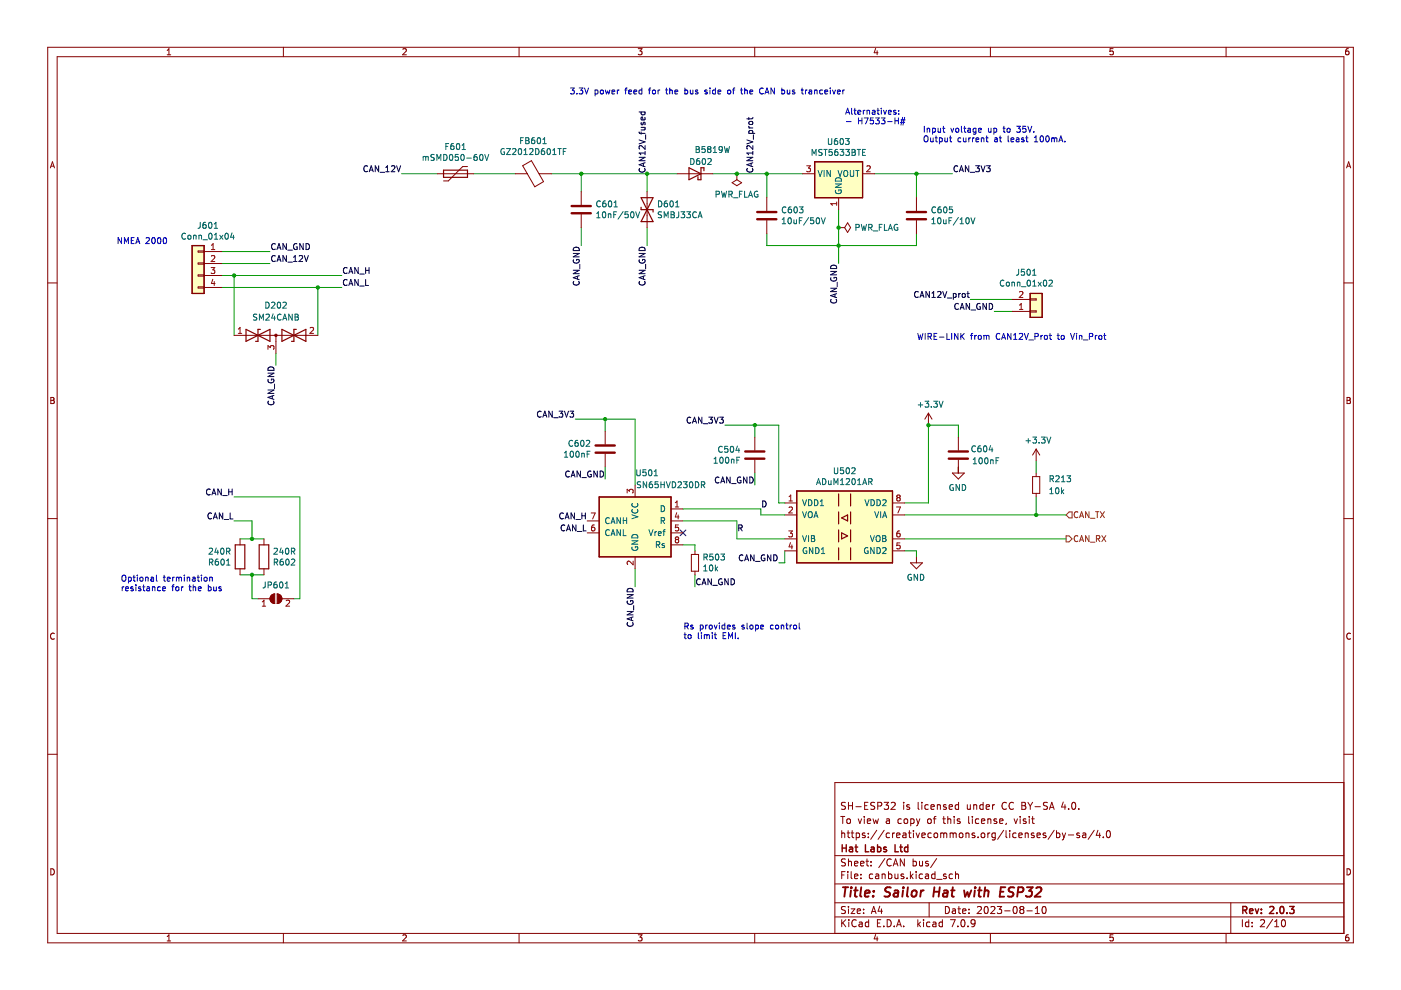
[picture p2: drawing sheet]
<svg xmlns="http://www.w3.org/2000/svg" width="297mm" height="210mm" viewBox="0 0 297 210" stroke-linecap="round" stroke-linejoin="round" font-family="sans-serif">
<g fill="none" stroke="#840000" stroke-width=".21">
<path d="M10.1 10h276.8v189.9h-276.8zM12.1 12h272.8v185.9h-272.8zM35.4 11.6h.8M35.4 10.7l.4-.4v1.3M60.1 10v2M85.4 10.4l.5-.1 .3 .4-.8 .9h.8M110.1 10v2M135.3 10.3h.8l-.4 .5 .4 .1v.6l-.2 .1-.6-.1M160 10v2M185.7 10.3l-.4 .9h.9M186 10.8v.8M210 10v2"/>
<path d="M236 10.3h-.6l-.1 .6h.6l.1 .6-.2 .1-.5-.1M260 10v2M285.9 10.3l-.4 .1-.2 .2v.8l.2 .2 .5-.1-.1-.6-.4-.1-.2 .3M10.7 35.6l.4-1.3 .5 1.3M10.8 35.2h.6M285.5 35.6l.4-1.3 .5 1.3M285.6 35.2h.6M10.1 60h2M284.9 60h2M10.8 84.3h.4l.3 .2-.3 .4 .3 .1v.3l-.2 .3h-.5zM10.8 84.9h.4M285.6 84.3h.4l.3 .2-.3 .4 .3 .1v.3l-.2 .3h-.5z"/>
<path d="M285.6 84.9h.4M10.1 110h2M284.9 110h2M11.5 134.4a.58 .58 0 0 0-.8 .5 .58 .58 0 0 0 .8 .5M286.3 134.4a.58 .58 0 0 0-.8 .5 .58 .58 0 0 0 .8 .5M10.1 159.9h2M284.9 159.9h2M178.2 173.1h.9M178.5 176.1v1.5M178.5 176.7l.2-.1 .3 .1 .1 .9M178.7 173.1v1.5M179.2 170.2l-.5-.1-.2 .2v.4l.6 .3 .1 .3-.2 .3-.6-.1"/>
<path d="M179.6 176.6h.6M179.6 173.8l.2-.2 .4 .2 .1 .5-.1 .2-.4 .1-.2-.1zM179.8 176.1v1.3l.4 .2M179.9 170.1v1.5M179.9 170.8h.8M180.5 176.6h.5M180.7 176.1v1.3l.3 .2M180.7 170.1v1.5M181.5 171h1.1M181.5 176.7l.5-.1 .2 .3-.1 .6h-.6M181.5 176.6v1.5M182 173.6l.3 1 .4-1"/>
<path d="M183.2 173.1v.2M183.2 173.6v1M183.3 170.8h.5M183.4 176.7l-.4-.1-.2 .2 .1 .2 .5 .2v.3h-.6M183.9 174.1l.7-.1-.1-.3-.4-.1-.2 .2 .1 .7h.5M184 170.1h-.7v1.5h.7M184.1 177.5v.1M184.1 176.7v.1M185.1 173.6l.3 1 .3-.7 .3 .7 .2-1M185.5 170.2l-.6-.1-.2 .2v.4l.6 .3 .2 .3-.3 .3-.6-.1M185.9 176l-1.3 2M186.1 170.9l.7-.1 .2-.2-.1-.3-.8-.2v1.5"/>
<path d="M187.5 176l-1.3 2M187.5 170.1h.9l-.5 .6 .4 .1v.7l-.2 .1-.6-.1M188 173.7h.5l.1 .9M188.6 176.7l-.4-.1-.3 .3 .1 .6h.6M188.6 174h-.5l-.2 .3 .2 .3 .5-.1M189 170.3l.5-.2 .3 .4-.9 1.1h.9M189.2 176.6v1M189.7 176.6l-.5 .3M190.1 177.1l.7-.1-.1-.3-.4-.1-.2 .2 .1 .7h.5M191.1 173.7l-.4-.1-.3 .3 .1 .6h.6M191.5 176.7h.5l.1 .9M191.6 170.1v.2"/>
<path d="M191.6 170.6v1M191.7 173.8l.3-.2 .4 .2 .1 .5-.2 .2-.3 .1-.3-.1zM192.1 177h-.5l-.2 .2 .2 .4 .5-.1M192.6 176.6h.6M192.8 176.1v1.3l.4 .2M192.8 170.7l-.3-.1-.3 .2 .1 .2 .5 .2v.3h-.6M193.1 173.7l.4-.1 .3 .3-.1 .6h-.6M193.1 173.6v1.5M193.7 176.1v.1M193.7 176.6v1M194.2 176.6l.4 1 .4-1M194.3 173.6l.4 1"/>
<path d="M194.7 174.6l-.4 .5M194.7 170.1v1.3l.2 .2M195 173.6l-.3 1M195.5 177.1l.7-.1-.1-.3-.4-.1-.2 .2v.7h.6M195.5 170.1v.2M195.5 170.6v1M196.7 173.8l.3-.2 .4 .2 .1 .5-.2 .2-.3 .1-.3-.1zM196.8 170.7l-.4-.1-.3 .3 .1 .6h.6M197.4 171.1l.7-.1-.1-.3-.4-.1-.2 .2 .1 .7h.5M197.5 176.7l-.5-.1-.3 .3 .2 .6h.6M197.9 173.6h.5M198.1 176.7l.2-.1 .4 .1 .1 .6-.1 .2-.4 .1-.2-.1z"/>
<path d="M198.4 173.1l-.3 .2v1.3M198.7 170.8l.2-.2 .4 .1 .1 .9M198.7 170.6v1M199.4 176.7l.5-.1 .2 .2M199.4 176.6v1M199.9 173.6h.5M200.1 176.8l.2-.2 .4 .1v.9M200.1 176.8v.8M200.1 173.1v1.3l.3 .2M200.6 170.7l-.4-.1-.2 .2 .1 .2 .5 .2v.3h-.6M200.9 173.8l.3-.2 .3 .1 .1 .9M200.9 173.1v1.5"/>
<path d="M201.2 171.1l.7-.1v-.3l-.5-.1-.2 .2 .1 .7h.6M201.4 176.7l.5-.1 .2 .2M201.4 176.6v1M202.1 176.8l.2-.2 .4 .1v.9M202.1 176.8v.8M202.3 173.1v.2M202.3 173.6v1M203.2 170.1v1.5M203.2 170.7l-.4-.1-.3 .3 .2 .6h.5M203.4 176.7l.3-.1 .4 .1 .1 .6-.2 .2-.3 .1-.3-.1zM203.5 173.7l-.3-.1-.3 .2 .1 .2 .5 .2v.3h-.6M204.8 176.6v1"/>
<path d="M204.8 176.7l.2-.1 .4 .1v.9M205.1 170.6l.1 .9 .3 .1 .2-.1M205.4 173.1v1.3l.2 .2M205.7 170.6v1M206.2 173.1v.2M206.2 173.6v1M206.4 170.8l.3-.2 .3 .1 .1 .9M206.4 170.6v1M206.7 176.7l-.4-.1-.2 .2 .1 .2 .5 .2v.3h-.6M207.4 177.5v.1M207.5 173.7l-.4-.1-.3 .3 .1 .6h.6M208.1 176.7l.2-.1 .4 .1 .1 .6-.1 .2-.4 .1-.2-.1z"/>
<path d="M208.1 174.1l.7-.1-.1-.3-.4-.1-.2 .2 .1 .7h.5M208.4 170.7l-.4-.1-.3 .3 .2 .6h.5M208.4 170.1v1.5M209.1 171.1l.7-.1-.1-.3-.4-.1-.2 .2 .1 .7h.5M209.4 176.6v1M209.4 173.8l.3-.2 .3 .1 .1 .9M209.4 173.6v1M209.9 176.6l-.5 .3M210.4 170.6v1M210.9 170.6l-.5 .3M211 176.7l-.4-.1-.3 .3 .1 .6h.6M211 176.6v1.2l-.3 .3-.3-.1"/>
<path d="M211.3 173.7l-.4-.1-.2 .2 .1 .2 .5 .2v.3h-.6M211.9 174.1l.8-.1-.1-.3-.4-.1-.3 .2 .1 .7h.6M212.8 176l-1.3 2M213.3 176.1v1.3l.2 .2M213.4 174.5l-.2 .3M213.4 170.3a.71 .71 0 0 0-1 .5 .71 .71 0 0 0 .7 .8l.3-.1M214.1 176.1v.1M214.1 176.6v1M214.9 170.3a.71 .71 0 0 0-1 .5 .71 .71 0 0 0 .7 .8l.3-.1M215 173.6l.4 1 .3-1M215.4 176.7l-.4-.1-.3 .3 .2 .6h.5M216 177.1l.7-.1v-.3l-.5-.1-.2 .2 .1 .7h.6"/>
<path d="M216.3 173.1v.2M216.3 173.6v1M216.7 170.1h.5l.2 .3-.2 .4 .2 .2 .1 .3-.3 .3h-.5zM216.7 170.8h.5M217.4 176.7l.2-.1 .3 .1 .1 .9M217.4 176.6v1M217.5 173.7l-.3-.1-.3 .2 .1 .2 .5 .2v.3h-.6M217.9 170.1l.5 .8M218.2 173.1v.2M218.2 173.6v1M218.4 170.9v.7M218.7 173.6h.6"/>
<path d="M218.9 170.1l-.5 .8M218.9 173.1v1.3l.4 .2M219.2 176.7l-.3-.1-.3 .2 .1 .2 .5 .2v.3h-.6M219.4 171h1.2M219.9 177.1l.7-.1-.1-.3-.4-.1-.2 .2v.7h.6M221.7 176.7l-.3-.1-.3 .2 .1 .2 .5 .2v.3h-.6M222.1 170.2l-.6-.1-.2 .2v.4l.6 .3 .2 .3-.3 .3-.6-.1M222.5 171.6l.5-1.5 .5 1.5M222.6 171.2h.8M223.5 176l-1.3 2M224 176.7l.4-.1 .3 .3-.1 .6h-.6M224 176.1v1.5"/>
<path d="M225.2 176.6l.4 1M225.4 170l-.3 1.1h.9M225.6 177.6l-.4 .5M225.8 170.6v1M225.9 176.6l-.3 1M226.5 177h1.1M226.6 171.5v.1M227.4 170.3l.2-.2a.8 .8 0 0 1 .5 .8 .8 .8 0 0 1-.5 .7l-.4-.6zM228.7 171.5v.1M228.9 176.7l-.4-.1-.2 .2 .1 .2 .5 .2v.3h-.6M229.6 176.7h.5l.1 .9M230.2 177h-.5l-.2 .2 .2 .4 .5-.1"/>
<path d="M232 176l-1.3 2M232.8 176l-.4 1.1h1M233.1 176.6v1M233.9 177.5v.1M234.7 176.2l.2-.1a.8 .8 0 0 1 .5 .8 .8 .8 0 0 1-.5 .7l-.3-.6zM284.9 165.9h-107.9v32M10.8 184.2a.66 .66 0 0 1 .7 .7 .66 .66 0 0 1-.7 .6zM35.4 198.6l.4-.4v1.3M35.4 199.5h.8M60.1 197.9v2M85.4 198.3l.5-.1 .3 .4-.8 .9h.8M110.1 197.9v2"/>
<path d="M135.3 198.2h.8l-.4 .5 .4 .1v.6l-.2 .1-.6-.1M160 197.9v2M177 194.4h107.9M177 191.4h107.9M177 187.4h107.9M177 181.4h107.9M178.5 185.5h.5M178.5 195v1.5M178.7 195.6l.6 .9M179.2 184.8h-.7v1.5M179.2 192.3l-.5-.1-.2 .1v.5l.6 .3 .1 .3-.2 .3-.6-.1M179.2 182.2l-.5-.1-.2 .1v.5l.6 .3 .1 .3-.2 .3-.6-.1"/>
<path d="M179.3 195l-.8 .9M179.7 184.8v.1M179.7 185.3v1M179.9 182.1v1.5M179.9 192.2v.1M179.9 192.7v1M179.9 182.7l.2-.1 .4 .1v.9M180 195v.1M180 195.5v1M180.5 192.7h.7l-.7 1h.7M180.5 184.8v1.3l.2 .2M181.2 185.8l.7-.1-.1-.3-.4-.1-.2 .2v.7h.6"/>
<path d="M181.2 183.1l.7-.1-.1-.3-.4-.1-.2 .2v.7h.6M181.5 195.1a.71 .71 0 0 0-1 .5 .71 .71 0 0 0 .7 .9l.3-.1M181.7 193.2l.8-.1-.1-.3-.4-.1-.3 .2 .1 .7h.6M182.2 195.6h.5l.1 .9M182.5 183.1l.7-.1-.1-.3-.4-.1-.2 .2v.7h.6M182.5 186.2v.1M182.5 185.4v.1M182.8 195.9h-.5l-.2 .2 .2 .4 .5-.1M183.1 193.6v.1M183.1 192.8v.1M183.6 182.6h.6M183.8 182.1v1.3l.4 .2"/>
<path d="M184.2 195.6l-.5-.1-.2 .3 .1 .6h.6M184.2 195v1.5M184.7 183.5v.1M184.7 182.7v.1M184.7 193.7l.5-1.5 .5 1.5M184.9 193.3h.7M185 185.4l-.4-.1-.3 .3 .2 .6h.5M185.7 198.1l-.4 1h.9M185.7 185.4h.5l.1 .9M186 198.6v.9M186 195.7h.5M186.3 185.7h-.5l-.2 .2 .2 .4 .5-.1"/>
<path d="M186.5 192.1l-.3 1.1h.9M186.7 195h-.7v1.5h.7M186.9 192.7v1M187 185.4l.2-.1 .4 .1 .1 .9M187 185.3v1M187.4 196.4v.1M187.6 182l-1.3 2M188.1 195a.76 .76 0 0 1 .9 .7 .76 .76 0 0 1-.9 .8zM188.4 185.4l.4-.1 .3 .3-.1 .6h-.6M188.4 184.8v1.5M189 182.2a.71 .71 0 0 0-1 .5 .71 .71 0 0 0 .7 .9l.3-.1M189.4 183.6l.5-1.5 .5 1.5"/>
<path d="M189.5 183.2h.7M189.6 196.4v.1M189.7 185.3l.1 .9 .4 .1 .2-.1M190.1 196.5l.5-1.5 .5 1.5M190.2 196.1h.8M190.4 185.3v1M191.6 185.4l-.4-.1-.2 .2 .1 .2 .5 .2v.3h-.6M191.6 196.4v.1M191.7 182.1v1.5l-.8-1.5v1.5M192.3 186.2v.1M193 184.8v1.5M193.2 185.7l.4 .6"/>
<path d="M193.6 185.3l-.6 .6M193.6 182.7l.4-.1 .3 .3-.1 .6h-.6M193.6 182.1v1.5M194.2 184.8v.1M194.2 185.3v1M194.6 195v1.5M194.7 195.9l.5 .6M195 182.6v.9l.4 .1 .2-.1M195.2 195.5l-.6 .6M195.6 185.4l-.4-.1-.3 .3 .1 .6h.6M195.6 182.6v1M195.8 195v.1"/>
<path d="M195.8 195.5v1M196.2 185.4h.6l.1 .9M196.8 182.7l-.3-.1-.3 .2 .1 .2 .5 .2v.3h-.6M196.9 185.7h-.5l-.2 .2 .2 .4 .5-.1M197 191.4v3M197.2 195.6l-.5-.1-.2 .3 .1 .6h.6M197.8 195.6h.6v.9M198.2 185.4l-.4-.1-.3 .3 .2 .6h.5M198.2 184.8v1.5M198.4 195.9h-.5l-.2 .2 .2 .4 .5-.1M198.6 186.4h1.1M198.6 182l-1.3 2"/>
<path d="M199.8 195.6l-.4-.1-.3 .3 .1 .6h.6M199.8 195v1.5M200.4 192.2a.76 .76 0 0 1 .9 .7 .76 .76 0 0 1-.9 .8zM200.6 185.4l-.4-.1-.2 .2 .1 .2 .5 .2v.3h-.6M201.5 195h1l-.6 1.5M201.9 185.4l-.4-.1-.3 .3 .2 .6h.5M201.9 192.8h.6l.1 .9M202.6 184.8v1.5M202.6 185.4l.2-.1 .4 .1v.9M202.6 193.1h-.5l-.2 .2 .2 .4 .5-.1M203.1 192.7h.6M203.1 196.4v.1"/>
<path d="M203.3 192.2v1.3l.4 .2M203.9 195.1l.2-.1a.8 .8 0 0 1 .5 .7 .8 .8 0 0 1-.5 .8l-.4-.6zM204.1 193.2l.7-.1-.1-.3-.4-.1-.2 .2 .1 .7h.5M205.2 196.4v.1M205.4 193.6v.1M205.4 192.8v.1M206.7 195.6l-.3 .3h-.2l-.3-.3v-.3l.3-.3 .4 .1 .1 .2a1 1 0 0 1-.4 1.2h-.3M207.2 192.3l.6-.1 .3 .4-.9 1.1h.9M208.8 192.3l.2-.1a.8 .8 0 0 1 .5 .7 .8 .8 0 0 1-.5 .8l-.3-.6zM210 197.9v2M210.1 192.3l.6-.1 .2 .4-.9 1.1h.9M211.4 192.2h1l-.5 .6 .4 .1v.7l-.2 .1-.7-.1"/>
<path d="M213 193.1h1.2M214.9 192.3l.3-.1a.8 .8 0 0 1 .5 .7 .8 .8 0 0 1-.5 .8l-.4-.6zM216.5 192.8l-.3-.2 .3-.4 .4 .1 .2 .2-.3 .3M216.5 192.8l-.3 .3 .1 .5 .2 .1 .4-.1 .2-.2-.1-.4-.2-.2M216.5 192.8h.3M217.7 193.1h1.2M219.5 193.7h.9M219.5 192.6l.4-.4v1.5M221.1 192.3l.2-.1a.8 .8 0 0 1 .5 .7 .8 .8 0 0 1-.5 .8l-.4-.6zM236 198.2h-.6l-.1 .6h.6l.1 .6-.2 .1-.5-.1M260 197.9v2M261 191.4v6.5"/>
<path d="M263.4 195v1.5M264.8 195.6l-.5-.1-.3 .3 .2 .6h.6M264.8 195v1.5M265.5 196.4v.1M265.5 195.6v.1M267.3 195.1l.5-.1 .3 .4-.9 1.1h.9M269.8 194.9l-1.3 2M270.3 196.5h.8M270.3 195.4l.4-.4v1.5M271.8 195.1l.2-.1a.8 .8 0 0 1 .6 .7 .8 .8 0 0 1-.6 .8l-.3-.6zM285.6 184.2a.66 .66 0 0 1 .7 .7 .66 .66 0 0 1-.7 .6zM285.9 198.2l-.4 .1-.2 .2v.8l.2 .2 .5-.1-.1-.6-.4-.1-.2 .2"/>
</g>
<g fill="none" stroke="#840000" stroke-width=".3">
<path d="M178.6 179.1v1.5M178.6 179.8h.8M179.4 179.1v1.5M180.1 179.7h.6l.1 .9M180.8 180h-.5l-.2 .2 .2 .4 .5-.1M181.3 179.6h.5M181.5 179.1v1.3l.3 .2M183.5 179.1v1.5h.7M184.7 179.7h.6v.9M185.3 180h-.5l-.2 .2 .2 .4 .5-.1M186.1 179.7l.4-.1 .3 .3-.2 .6h-.5M186.1 179.1v1.5"/>
<path d="M187.9 179.7l-.3-.1-.3 .2 .1 .2 .5 .2v.3h-.6M189.8 179.1v1.5h.7M190.8 179.6h.5M191 179.1v1.3l.3 .2M192.5 179.7l-.4-.1-.3 .3 .1 .6h.6M192.5 179.1v1.5M263.5 193l.7-.1 .2-.2-.1-.4-.8-.1v1.5M263.9 193l.5 .7M264.9 193.2l.7-.2v-.2l-.5-.1-.2 .2 .1 .7h.6M266.1 192.7l.4 1 .4-1M267.4 193.5v.2M267.4 192.8v.1"/>
<path d="M269.2 192.3l.6-.1 .3 .4-1 1.1h1M270.7 193.5v.2M271.5 192.3l.2-.1a.8 .8 0 0 1 .5 .7 .8 .8 0 0 1-.5 .8l-.3-.6zM272.9 193.5v.2M273.4 192.2h1l-.5 .6 .4 .1v.6l-.2 .2-.7-.2"/>
</g>
<g fill="none" stroke="#840000" stroke-width=".4">
<path d="M178.7 188.1h1.1M179.3 188.1l-.3 2M180.4 188.8l-.1 1.3M180.5 188.1v.2M181.1 188.8h.8M181.5 188.1l-.3 1.7 .1 .2 .4 .1M182.6 188.1l-.2 1.7 .2 .3M183.4 189.4l1-.1-.1-.4h-.7l-.3 .9 .3 .3 .6-.1M185.1 189.9v.2M185.3 188.9l-.1 .2M188.9 188.2a.85 .85 0 0 0-1.1 .1l-.1 .6 .9 .5v.5a.85 .85 0 0 1-1.1 .1M189.6 188.9h.8l-.1 1.2"/>
<path d="M190.5 189.3l-.7 .1a.4 .4 0 0 0-.4 .3 .4 .4 0 0 0 .3 .4l.7-.1M191.5 188.8l-.2 1.3M191.5 188.1v.2M192.5 188.1l-.2 1.7 .2 .3M193.4 189l.1-.1a.5 .5 0 0 1 .9 .3l-.1 .5-.2 .3a.5 .5 0 0 1-.9-.3zM195.3 188.8l-.2 1.3M195.8 188.8l-.4 .1-.2 .3M198 189.1h1.1M198.1 188.1l-.2 2M199.3 188.1l-.3 2M200.1 188.9h.8l-.1 1.2M200.9 189.3l-.7 .1a.4 .4 0 0 0-.3 .3 .4 .4 0 0 0 .2 .4l.7-.1"/>
<path d="M201.6 188.8h.8M202 188.1l-.2 1.7 .1 .2 .3 .1M204.4 188.8l.2 1.3 .5-.9 .3 .9 .5-1.3M206.7 188.8l-.2 1.3M206.8 188.1v.2M207.4 188.8h.7M207.7 188.1l-.2 1.7 .1 .2 .4 .1M208.8 189l.3-.2 .4 .1v1.2M208.9 188.1l-.3 2M212.1 189.1h.6M213.2 188.1h-1l-.2 2h.9M215 188.2a.85 .85 0 0 0-1 .1l-.1 .6 .9 .5-.1 .5a.85 .85 0 0 1-1 .1"/>
<path d="M215.8 189.2h.7l.4-.2a.51 .51 0 0 0-.2-.9h-.8l-.2 2M217.7 188.1h1.3l-.8 .8 .5 .2-.1 .8-.3 .2h-.5l-.3-.2M219.7 188.3l.3-.2h.5l.2 .2 .1 .4-.1 .3-1.3 1.1h1.2"/>
</g>
<path d="M127 105.4h15.3v12.7h-15.3z" fill-rule="evenodd" fill="#ffffc2"/>
<path d="M127 105.4h15.3v12.7h-15.3z" fill="none" stroke="#840000" stroke-width=".25"/>
<path d="M218.4 62.2h2.6v5.1h-2.6z" fill-rule="evenodd" fill="#ffffc2"/>
<path d="M218.4 62.2h2.6v5.1h-2.6z" fill="none" stroke="#840000" stroke-width=".25"/>
<path d="M172.7 34.3h10.2v7.6h-10.2z" fill-rule="evenodd" fill="#ffffc2"/>
<path d="M172.7 34.3h10.2v7.6h-10.2z" fill="none" stroke="#840000" stroke-width=".25"/>
<path d="M40.7 52.1h2.6v10.1h-2.6z" fill-rule="evenodd" fill="#ffffc2"/>
<path d="M40.7 52.1h2.6v10.1h-2.6z" fill="none" stroke="#840000" stroke-width=".25"/>
<path d="M168.9 104.1h20.3v15.2h-20.3z" fill-rule="evenodd" fill="#ffffc2"/>
<path d="M94 36.1h5.1v1.5h-5.1zM146.1 35.6l2.5 1.2-2.5 1.3zM149.2 36.2v-.6h-.6v2.5h-.6v-.6M172.7 34.3h10.2v7.6h-10.2zM135.9 43.9v.6h2.6v.5M135.9 41.9h2.6l-2.6 5.1h2.6zM218.4 62.2h2.6v5.1h-2.6zM127 105.4h15.3v12.7h-15.3zM168.9 104.1h20.3v15.2h-20.3z" fill="none" stroke="#840000" stroke-width=".25"/>
<path d="M144.2 112.4l1.2 1.2M145.4 112.4l-1.2 1.2" fill="none" stroke="#000084" stroke-width=".21"/>
<g fill="none" stroke="#009600" stroke-width=".21">
<path d="M85.2 36.8h7.6M100.4 36.8h8.9M116.9 36.8h26.6M123.2 36.8v3.8M137.2 36.8v3.8M151.2 36.8h19M162.6 36.8v5.1M185.4 36.8h16.5M194.3 36.8v5.1M47.1 58.4h25.4M47.1 55.9h10.1M47.1 53.3h10.1"/>
<path d="M49.6 58.4v12.7M123.2 48.3v3.8M137.2 48.3v3.8M162.6 49.5v2.6h31.7v-2.6M177.8 44.5v11.4M47.1 61h25.4M58.5 74.9v2.5M67.4 61v10.1M205.7 63.5h8.9M210.8 66h3.8M122 88.9h12.7v13.9M128.3 88.9v2.5"/>
<path d="M128.3 99v2.6M153.7 90.1h11.4v16.5h1.3M160 90.1v2.6M203.2 92.7v-2.6h-6.4v16.5h-5M203.2 99v1.3M219.7 97.8v2.5M49.6 105.4h14v21.5h-1.3M49.6 110.4h3.8v3.9M50.9 114.3h5.1M144.8 107.9h16.5v1.3h5.1M144.8 110.4h11.4v3.9h10.2M144.8 115.5h2.5v1.3"/>
<path d="M160 100.3v2.5M166.4 116.8v2.5h-1.3M191.8 116.8h2.5v1.3M191.8 109.2h34.2M191.8 114.3h34.2M219.7 105.4v3.8M50.9 121.9h5.1M53.4 121.9v5h1.3M134.7 120.6v3.8M147.3 121.9v2.5"/>
</g>
<g fill="none" stroke="#0000c2" stroke-width=".21">
<path d="M121 18.7h.8l-.5 .4 .4 .2v.5l-.2 .1-.5-.1M122.3 19.8v.1M122.8 18.7h.8l-.4 .4 .3 .2v.5l-.2 .1-.5-.1M123.9 18.7l.5 1.2 .4-1.2M126.2 19.1h.3l.3 .2-.1 .6h-.5M126.2 19.1v1.2M127.3 19.2l.2-.1 .4 .1-.1 .7-.5-.1zM128.3 19.1l.3 .8 .2-.6 .3 .6 .2-.8M129.7 19.5l.6-.1v-.3h-.4l-.2 .2 .1 .6h.5M130.9 19.1v.8M131.2 19.1l-.3 .2M132.5 19.1h.4"/>
<path d="M132.9 18.7l-.3 .1v1.1M133.3 19.5l.6-.1-.1-.3h-.3l-.2 .2 .1 .6h.4M134.4 19.5l.6-.1-.1-.3h-.3l-.2 .2 .1 .6h.4M136.1 19.1h-.4l-.2 .2 .1 .6h.5M136.1 18.7v1.2M137.5 19.1h.5M138 18.7l-.3 .1v1.1M138.4 19.2l.2-.1 .3 .1v.7l-.5-.1zM139.5 19.1v.8M139.9 19.1l-.4 .2M141.1 19.1h.5M141.3 18.7v1l.3 .2"/>
<path d="M142 19.2l.5-.1 .1 .8M142 18.7v1.2M143.1 19.5l.6-.1-.1-.3h-.3l-.2 .2 .1 .6h.4M145.2 19.1h.4l.2 .2-.1 .6h-.5M145.2 18.7v1.2M146.4 19.1v.8l.5-.1M146.9 19.1v.8M147.9 19.1h-.3l-.2 .2 .1 .1 .4 .2v.3h-.5M149.9 19.1h-.3l-.2 .2 .1 .1 .4 .2v.3h-.5M150.5 18.7v.1M150.5 19.1v.8M151.7 19.1h-.4l-.2 .2 .1 .6h.5"/>
<path d="M151.7 18.7v1.2M152.2 19.5l.6-.1v-.3h-.4l-.2 .2 .1 .6h.5M154.3 19.2l.2-.1 .4 .1-.1 .7-.5-.1zM155.3 19.1h.5M155.8 18.7l-.3 .1v1.1M157 19.1h.5M157.2 18.7v1l.3 .2M157.9 19.2l.5-.1v.8M157.9 18.7v1.2M159 19.5l.6-.1-.1-.3h-.3l-.2 .2v.6h.5M161.8 18.8a.56 .56 0 0 0-.8 .5 .56 .56 0 0 0 .8 .5M162.2 19.9l.4-1.2 .4 1.2"/>
<path d="M162.3 19.6h.6M164.2 18.7v1.2l-.7-1.2v1.2M165.8 19.1h.3l.3 .2-.2 .6h-.4M165.8 18.7v1.2M166.9 19.1l.1 .8 .4-.1M167.4 19.1v.8M168.5 19.1h-.3l-.2 .2 .1 .1 .4 .2v.3h-.5M169.9 19.1h.5M170 18.7v1l.4 .2M170.8 19.1v.8M171.1 19.1l-.3 .2M171.6 19.1h.4l.1 .8"/>
<path d="M172.1 19.4l-.6 .2 .2 .3h.4M172.7 19.2l.5-.1 .1 .8M172.7 19.1v.8M174.4 19.1h-.4l-.2 .2 .1 .6h.5M174.9 19.5l.6-.1-.1-.3h-.3l-.2 .2v.6h.5M176 18.7v.1M176 19.1v.8M176.5 19.1l.3 .8 .3-.8M177.5 19.5l.6-.1v-.3h-.4l-.2 .2 .1 .6h.5M178.7 19.1v.8M179.1 19.1l-.4 .2M179.3 24.2l.4-1.2 .4 1.2"/>
<path d="M179.4 23.9h.6M179.5 25.8h.9M180.6 23v1l.1 .2M181 23.4h.5M181.2 23v1l.3 .2M181.9 23.8l.6-.1-.1-.3h-.3l-.2 .2 .1 .6h.4M182 25v1.3M182 25.6h.7M182.7 25v1.3M183 23.4v.8M183.2 25h.9l-.6 1.3M183.4 23.4l-.4 .2"/>
<path d="M183.8 23.5l.5-.1 .1 .8M183.8 23.4v.8M185 23.4h.5v.8M185.2 25h-.6l-.1 .6 .6-.1 .1 .6-.2 .2-.5-.2M185.5 23.7l-.6 .2 .2 .3h.4M185.6 25h.8l-.4 .5 .4 .1v.5l-.2 .2-.6-.2M185.9 23.4h.5M186.1 23v1l.3 .2M186.8 23v.1M186.8 23.4v.8M186.9 25h.7l-.4 .5 .4 .1v.5l-.2 .2-.5-.2M187.3 23.4l.3 .8 .3-.8"/>
<path d="M188.2 25.8h.9M188.4 23.8l.6-.1-.1-.3h-.4l-.1 .2v.6h.5M189.8 25.6h.7M189.8 25v1.3M189.9 23.4h-.3l-.2 .2 .1 .1 .4 .2v.3h-.5M190.5 25v1.3M190.5 24.1v.1M190.5 23.4v.2M190.9 26h.9M191 25.4h.9M191.4 24.9l-.4 1.6M191.8 24.9l-.4 1.6"/>
<path d="M196 26.8v1.2M196 29l.2-.2a.43 .43 0 0 1 .6 .4v.5a.42 .42 0 0 1-.5 .4 .42 .42 0 0 1-.4-.4zM196.6 27.2v.8M196.6 27.3l.5-.1v.8M197.3 29.2l.1 .8h.4M197.7 27.2h.4l.2 .2-.1 .6h-.5M197.7 27.2v1.3M197.8 29.2v.9M198.3 29.2h.5M198.5 28.8v1.1l.3 .2M198.9 27.2v.8l.5-.1M199.2 29.3l.3-.1 .3 .3-.1 .5h-.5"/>
<path d="M199.2 29.2v1.3M199.4 27.2v.8M199.8 27.2h.5M200 26.8v1.1l.3 .1M200.3 29.2l.1 .8h.5M200.9 29.2v.9M201.3 29.2h.5M201.5 28.8v1.1l.3 .2M201.6 27.2l.3 .8 .3-.8M202.7 27.3l.2-.1 .3 .1v.7l-.5-.1zM203.7 29.3l-.4-.1-.2 .3 .1 .5h.5M203.8 26.8v1.1l.2 .1"/>
<path d="M204.3 29.2v.8h.5M204.3 27.2h.5M204.5 26.8v1.1l.3 .1M204.8 29.2v.9M205.2 27.2h.5l.1 .8M205.4 29.2v.9M205.8 27.5l-.6 .2 .1 .3h.5M205.8 29.2l-.4 .3M206.2 29.2v.9M206.6 29.2l-.4 .3M206.9 27.2h-.3l-.3 .2 .1 .6h.5M206.9 27.2v1l-.2 .3-.3-.1"/>
<path d="M206.9 29.7l.6-.2v-.2l-.4-.1-.2 .2 .1 .6h.5M207.5 27.6l.6-.1-.1-.3h-.4l-.1 .2v.6h.5M208.1 29.2v.9M208.1 29.4l.4-.1 .1 .8M209 29.2h.5M209.2 28.8v1.1l.3 .2M209.6 27.2v.8l.5-.1M210.1 27.2v.8M210.7 27.2h.4l.2 .2-.1 .6h-.5M210.7 27.2v1.3M210.9 29.3h.5v.8M211.4 29.5l-.6 .3 .2 .3 .4-.1"/>
<path d="M211.9 29.2h.5M212.1 28.8v1.1l.3 .2M212.7 27.2h.4M212.8 26.8v1.1l.3 .1M213.6 27.3l.1-.1 .4 .1-.1 .7-.4-.1zM213.7 28.8v1.1l.2 .2M214.3 29.7l.7-.2-.1-.2-.4-.1-.2 .2 .1 .6h.5M215.5 29.3h.5v.8M215.6 26.8h.7l-.4 .4 .4 .2v.5l-.2 .1-.5-.1M216 29.5l-.6 .3 .2 .3 .4-.1M217.1 29.3l-.3-.1-.2 .2v.2l.5 .1v.3h-.5M217.5 26.8h-.6l-.1 .6 .6-.1 .1 .6-.2 .1-.5-.1"/>
<path d="M217.5 29.2h.5M217.7 28.8v1.1l.3 .2M217.9 26.8l.4 1.2 .5-1.2M219.2 27.9v.1M219.3 30.1h.7M219.3 29.2l.4-.4v1.3M220.6 28.9l.2-.1a.68 .68 0 0 1 .5 .6 .68 .68 0 0 1-.5 .7l-.3-.5zM221.8 28.9l.2-.1a.68 .68 0 0 1 .5 .6 .68 .68 0 0 1-.5 .7l-.3-.5zM223 29.4l.4-.2 .1 .2M223 29.2v.9M223.5 29.4l.2-.2 .3 .1 .1 .8M223.5 29.4v.7"/>
<path d="M224.5 30.1l.4-1.3 .4 1.3M224.6 29.7h.6M225.8 30v.1M25.8 50.4v1.3l-.8-1.3v1.3M26.4 51.7v-1.3l.4 .9 .4-.9v1.3M27.8 51h.4M28.4 50.4h-.6v1.3h.6M28.8 51.7l.4-1.3 .4 1.3M28.9 51.3h.6M31 50.5l.5-.1 .2 .3-.8 1h.8M32.3 50.5l.2-.1a.68 .68 0 0 1 .4 .6 .68 .68 0 0 1-.4 .7l-.3-.5zM33.5 50.5l.2-.1a.68 .68 0 0 1 .4 .6 .68 .68 0 0 1-.4 .7l-.3-.5z"/>
<path d="M34.7 50.5l.2-.1a.68 .68 0 0 1 .4 .6 .68 .68 0 0 1-.4 .7l-.3-.5zM194.6 70.7l.3 1.3 .2-.9 .3 .9 .3-1.3M196.2 70.7v1.3M196.8 71.4l.6-.1v-.5l-.6-.1v1.3M197.1 71.4l.4 .6M198 71.3h.5M198.6 70.7h-.6v1.3h.6M199.2 71.5h.9M200.8 70.7v1.3h.6M201.8 70.7v1.3M203.1 70.7v1.3l-.7-1.3v1.3M203.7 70.7v1.3"/>
<path d="M203.9 71.2l.5 .8M204.4 70.7l-.7 .7M205.8 71.1h.4M206.2 70.7l-.3 .2v1.1M206.7 71.1v.9M207 71.1l-.3 .3M207.5 71.2l.1-.1 .4 .1-.1 .7-.4-.1zM208.6 71.1v.9M208.6 71.2l.4-.1 .2 .2M209.2 71.3l.1-.2 .3 .1 .1 .8M209.2 71.3v.7M212 70.8a.56 .56 0 0 0-.8 .5 .56 .56 0 0 0 .8 .5"/>
<path d="M212.4 72l.4-1.3 .4 1.3M212.5 71.6h.6M214.3 70.7v1.3l-.7-1.3v1.3M214.9 72h.7M214.9 71.1l.4-.4v1.3M216.1 70.8l.5-.1 .2 .4-.8 .9h.8M217.2 70.7l.4 1.3 .4-1.3M218.2 72.1h.9M219.4 71.4l.6-.1 .1-.5-.7-.1v1.3M220.7 71.1v.9M221.1 71.1l-.4 .3M221.5 71.2l.2-.1 .3 .1v.7l-.5-.1z"/>
<path d="M222.4 71.1h.5M222.6 70.7v1.1l.3 .2M224.1 71.1h.5M224.3 70.7v1.1l.3 .2M225 71.2l.2-.1 .4 .1-.1 .7-.5-.1zM227 70.7l.4 1.3 .4-1.3M228.2 70.7v.1M228.2 71.1v.9M228.9 71.2h.4l.1 .8M228.9 71.1v.9M229.7 72.1h1M231 71.4l.6-.1v-.5l-.6-.1v1.3"/>
<path d="M232.2 71.1v.9M232.6 71.1l-.4 .3M233.1 71.2l.3-.1 .2 .3v.3l-.2 .3-.4-.3zM234 71.1h.5M234.2 70.7v1.1l.3 .2M25.9 122.1l.3-.1a.43 .43 0 0 1 .5 .4v.4a.42 .42 0 0 1-.4 .4 .42 .42 0 0 1-.5-.4zM25.9 124.4v.9M26.3 124.4l-.4 .3M26.6 124.8l.6-.1v-.2l-.4-.1-.2 .2 .1 .6h.5M27.2 122.4h.4l.2 .2-.1 .6h-.5M27.2 122.4v1.2M28.2 122.4h.5"/>
<path d="M28.2 124.5l-.3-.1-.2 .2 .1 .2 .4 .1v.3h-.5M28.4 122v1l.3 .2M28.8 124v.1M28.8 124.4v.9M29.1 122v.1M29.1 122.4v.8M29.7 122.5l.2-.1 .4 .1-.1 .7-.5-.1zM29.8 124.5l-.3-.1-.1 .2v.2l.4 .1v.3h-.4M30.3 124.4h.4M30.4 124v1.1l.3 .2M30.9 122.5l.4-.1 .1 .8M30.9 122.4v.8"/>
<path d="M31.2 124.5h.5v.8M31.7 124.7l-.6 .3 .2 .3 .4-.1M32 122.4h.5l.1 .8M32.3 124.5h.5l.1 .8M32.3 124.4v.9M32.6 122.7l-.6 .2 .1 .3h.5M33.2 122v1l.1 .2M34 124.5l-.4-.1-.2 .3 .1 .5h.5M34.5 124.8l.6-.1-.1-.2-.3-.1-.2 .2 .1 .6h.4M34.6 122.4h.5M34.8 122v1l.3 .2M35.5 122.8l.6-.1-.1-.3h-.4l-.1 .2v.6h.5"/>
<path d="M36.4 124.4h.5M36.6 122.4v.8M36.9 124l-.3 .2v1.1M37 122.4l-.4 .2M37.3 124.5l.2-.1 .4 .1-.1 .7-.5-.1zM37.4 122.5l.4-.1 .1 .2M37.4 122.4v.8M37.9 122.6l.2-.2h.3l.1 .8M37.9 122.6v.6M38.5 124.4v.9M38.8 124.4l-.3 .3M39.1 122v.1"/>
<path d="M39.1 122.4v.8M39.7 122.5l.5-.1v.8M39.7 122.4v.8M40.1 124.4h.4M40.2 124v1.1l.3 .2M40.8 122.4h.5l.1 .8M41 124.5h.4l.1 .8M41 124v1.3M41.4 122.7l-.6 .2 .2 .3h.4M41.8 122.4h.5M42 122v1l.3 .2M42 124.8l.7-.1-.1-.2-.4-.1-.2 .2 .1 .6h.5"/>
<path d="M42.7 122v.1M42.7 122.4v.8M43.3 122.5l.2-.1 .4 .1-.1 .7-.5-.1zM44.2 124.5l.3-.1 .3 .3-.2 .5h-.4M44.2 124v1.3M44.5 122.5l.4-.1 .1 .8M44.5 122.4v.8M45.3 124.4l.1 .8 .5-.1M45.9 124.4v.9M46.9 124.5l-.3-.1-.2 .2 .1 .2 .4 .1v.3h-.5M145 134.6h.5M145.2 132.8l.6-.1 .1-.5-.7-.1v1.3"/>
<path d="M145.2 134.1v1.1l.3 .2M145.5 132.8l.4 .6M145.9 134.7l.2-.1 .4 .1-.1 .7-.5-.1zM146.9 132.6l-.3-.1-.2 .2 .1 .2 .4 .1v.3h-.5M148.1 134.1v1.1l.1 .2M148.5 132.6l.3-.1 .3 .3-.1 .5h-.5M148.5 132.5v1.3M148.7 134.1v.2M148.7 134.6v.8M149.3 134.7l.4-.1 .2 .2M149.3 134.6v.8M149.6 132.5v.9"/>
<path d="M149.9 134.8l.1-.2h.3l.1 .8M149.9 134.8v.6M150 132.5l-.4 .3M150.4 132.6l.2-.1 .4 .1-.1 .7h-.5zM151 134.1v.2M151 134.6v.8M151.4 132.5l.3 .9 .3-.9M151.4 134.6h.5M151.6 134.1v1.1l.3 .2M152.5 132.1v.1M152.5 132.5v.9M153.3 134.8h.4"/>
<path d="M153.7 132.6l-.4-.1-.2 .3 .1 .5h.5M153.7 132.1v1.3M153.9 134.1h-.6v1.3h.6M154.2 133l.6-.2v-.2l-.4-.1-.2 .2 .1 .6h.5M154.5 135.4v-1.3l.4 1 .4-1v1.3M155.8 132.6l-.3-.1-.2 .2 .1 .2 .4 .1v.3h-.5M155.9 134.1v1.3M156.5 135.3v.1M157.8 132.6l-.3-.1-.2 .2 .1 .2 .4 .1v.3h-.5M158.4 132.1v1.1l.2 .2M159 132.6l.2-.1 .4 .1-.1 .7h-.5zM160.2 132.6l.4-.1 .2 .3-.1 .5h-.5"/>
<path d="M160.2 132.5v1.3M161.3 133l.6-.2-.1-.2-.3-.1-.2 .2v.6h.5M163.9 132.6l-.3-.1-.3 .3 .2 .5h.4M164.5 132.6l.2-.1 .3 .1v.7h-.5zM165.6 132.6h.5l.1 .8M165.6 132.5v.9M166.6 132.5h.5M166.8 132.1v1.1l.3 .2M167.5 132.5v.9M167.9 132.5l-.4 .3M168.3 132.6l.2-.1 .3 .1v.7h-.5zM169.4 132.1v1.1l.2 .2"/>
</g>
<g fill="none" stroke="#0f0f0f" stroke-width=".21">
<path d="M77.9 35.3a.56 .56 0 0 0-.8 .5 .56 .56 0 0 0 .8 .5M78.3 36.4l.4-1.3 .4 1.3M78.4 36.1h.6M80.3 35.1v1.3l-.7-1.3v1.3M80.6 36.5h1M81.8 36.4h.7M81.8 35.5l.4-.4v1.3M83 35.3l.5-.2 .2 .4-.8 .9h.8M84.1 35.1l.4 1.3 .4-1.3M135.5 33.4h1.3l-1.3 .7h1.3M135.5 28l.2 .3h1.1M135.5 29.7l1.3 .4-1.3 .4"/>
<path d="M135.5 23.7h1.3M135.6 35.7a.56 .56 0 0 0 .5 .8 .56 .56 0 0 0 .5-.8M135.9 28v.5M135.9 27h.9M136 23.7l-.1 .4 .3 .2 .5-.1v-.5M136 26l-.1 .3 .2 .2 .2-.1 .1-.4h.3v.5M136.4 34.6v.6M136.6 27l.1 .5-.8 .1M136.7 24.9l.1 .4-.2 .1h-.6v-.5l.2-.1 .1 .6M136.8 32.4h-1.3l.4 .4M136.8 30.9v.8l-.9-.8-.4 .2 .1 .5M136.8 32.1v.7"/>
<path d="M136.8 34.5l-1.3 .4 1.3 .4M136.9 28.6v.9M158.3 33.4h1.3l-1.3 .7h1.3M158.3 29.7l1.3 .4-1.3 .4M158.5 35.7a.56 .56 0 0 0 .5 .8 .56 .56 0 0 0 .5-.8M158.8 28.3h1.2M158.8 24.9v.5M158.8 26.8l.2 .3M158.8 27.1h.8M158.8 25.9l.6-.2 .2 .5-.2 .2h-.4l-.2-.2zM158.8 28.3v-.4l.2-.2 .6 .1v.5M159.3 34.6v.6"/>
<path d="M159.6 24.9l-.2 .3h-1.1M159.6 30.9v.8l-.9-.8-.4 .2 .2 .5M159.6 32.1v.7M159.6 34.5l-1.3 .4 1.3 .4M159.6 32.4h-1.3l.4 .4M159.7 28.6v.9M203 35.3a.56 .56 0 0 0-.7 .5 .56 .56 0 0 0 .7 .5M203.4 36.4l.4-1.3 .5 1.3M203.5 36.1h.6M205.4 35.1v1.3l-.7-1.3v1.3M205.7 36.5h1M206.9 35.1h.7l-.4 .5 .4 .1v.6l-.2 .1-.5-.1"/>
<path d="M208 35.1l.4 1.3 .4-1.3M209.2 35.1h.7l-.4 .5 .4 .1v.6l-.2 .1-.5-.1M58.4 51.8a.56 .56 0 0 0-.8 .5 .56 .56 0 0 0 .8 .5M58.4 54.3a.56 .56 0 0 0-.8 .5 .56 .56 0 0 0 .8 .5M58.7 52.9l.4-1.3 .5 1.3M58.7 55.5l.4-1.3 .5 1.3M58.8 52.5h.7M58.8 55.1h.7M60.7 51.6v1.3l-.7-1.3v1.3M60.7 54.2v1.3l-.7-1.3v1.3M61 53h1M61 55.6h1"/>
<path d="M62.2 55.5h.8M62.2 54.5l.4-.3v1.3M63 51.7a.58 .58 0 0 0-.8 .6 .58 .58 0 0 0 .8 .5v-.4h-.2M63.4 54.3l.5-.1 .3 .3-.8 1h.8M64.3 51.6v1.3l-.7-1.3v1.3M64.5 54.2l.5 1.3 .4-1.3M64.9 51.6a.64 .64 0 0 1 .7 .7 .64 .64 0 0 1-.7 .6zM73.6 56.8a.56 .56 0 0 0-.8 .6 .56 .56 0 0 0 .8 .5M73.6 59.4a.56 .56 0 0 0-.8 .5 .56 .56 0 0 0 .8 .5M74 58l.4-1.3 .4 1.3M74.1 57.6h.6M76 56.7v1.3l-.8-1.3v1.3"/>
<path d="M76 59.3v1.2l-.8-1.2v1.2M76.3 58.1h.9M77.5 57.3h.7M77.5 56.7v1.3M77.5 59.3v1.2h.6M78.2 56.7v1.3M121.5 57.3h1.3l-1.3 .7h1.3M121.5 53.7h1.3l-1.3 .8h1.3M121.6 52.7a.68 .68 0 0 1 .8-.3 .68 .68 0 0 1 .4 .7h-1.3zM121.6 55.1a.58 .58 0 0 0 .6 .7 .58 .58 0 0 0 .5-.8h-.4v.2M121.7 59.7a.56 .56 0 0 0 .5 .8 .56 .56 0 0 0 .5-.8M122.4 58.6v.6"/>
<path d="M122.8 58.5l-1.3 .4 1.3 .4M122.9 56v1M135.5 57.3h1.3l-1.3 .7h1.3M135.5 53.7h1.3l-1.3 .8h1.3M135.6 55.1a.58 .58 0 0 0 .5 .7 .58 .58 0 0 0 .5-.8h-.4v.2M135.6 52.7a.68 .68 0 0 1 .7-.3 .68 .68 0 0 1 .5 .7h-1.3zM135.6 59.7a.56 .56 0 0 0 .5 .8 .56 .56 0 0 0 .5-.8M136.4 58.6v.6M136.8 58.5l-1.3 .4 1.3 .4M136.9 56v1M176.1 57.5h1.3l-1.3 .8h1.3M176.2 56.5a.68 .68 0 0 1 .8-.2 .68 .68 0 0 1 .4 .6h-1.3z"/>
<path d="M176.2 58.9a.58 .58 0 0 0 .6 .7 .58 .58 0 0 0 .5-.8h-.5v.3M177.5 59.8v1M56.8 79.1h1.3l-1.3 .7h1.3M56.9 78a.68 .68 0 0 1 .8-.2 .68 .68 0 0 1 .4 .7h-1.3zM74 60.5l.4-1.2 .4 1.2M74.1 60.2h.6M76.3 60.6h.9M176.1 61.1h1.3l-1.3 .7h1.3M176.2 63.5a.56 .56 0 0 0 .5 .8 .56 .56 0 0 0 .6-.8M177 62.4v.6M177.4 62.3l-1.3 .4 1.3 .4M194.7 61.9a.56 .56 0 0 0-.8 .5 .56 .56 0 0 0 .8 .5"/>
<path d="M195.1 63.1l.4-1.3 .4 1.3M195.2 62.7h.6M197 61.8v1.3l-.7-1.3v1.3M197.6 63.1h.7M197.6 62.2l.4-.4v1.3M198.8 61.9l.5-.1 .2 .4-.8 .9h.8M199.9 61.8l.4 1.3 .4-1.3M200.9 63.2h.9M202.1 62.3l.4-.1 .2 .3-.1 .5h-.5M202.1 62.2v1.3M203.2 64.5a.56 .56 0 0 0-.8 .5 .56 .56 0 0 0 .8 .5M203.3 62.2v.9"/>
<path d="M203.6 65.6l.4-1.3 .4 1.3M203.6 62.2l-.3 .3M203.7 65.2h.6M204.1 62.3l.1-.1 .4 .1-.1 .7-.4-.1zM205 62.2h.5M205.2 61.8v1.1l.3 .2M205.6 64.3v1.3l-.8-1.3v1.3M205.9 65.7h.9M207.8 64.4a.58 .58 0 0 0-.7 .6 .58 .58 0 0 0 .8 .5v-.4h-.3M209.1 64.3v1.3l-.7-1.3v1.3M209.7 64.3a.64 .64 0 0 1 .8 .7 .64 .64 0 0 1-.8 .6zM56.8 82.7h1.3l-1.3 .7h1.3"/>
<path d="M56.9 80.5a.58 .58 0 0 0 .6 .7 .58 .58 0 0 0 .5-.8h-.5v.2M56.9 85a.56 .56 0 0 0 .5 .8 .56 .56 0 0 0 .6-.8M57.7 84v.6M58.1 83.8l-1.3 .5 1.3 .4M58.2 81.4v1M114.7 87.3a.56 .56 0 0 0-.8 .5 .56 .56 0 0 0 .8 .5M115.1 88.4l.4-1.2 .4 1.2M115.2 88.1h.6M117.1 87.2v1.2l-.7-1.2v1.2M117.4 88.6h1M118.5 87.2h.8l-.4 .5 .4 .1v.5l-.2 .1-.6-.1M119.7 87.2l.4 1.2 .4-1.2"/>
<path d="M120.7 100a.56 .56 0 0 0-.8 .5 .56 .56 0 0 0 .8 .5M120.8 87.2h.8l-.4 .5 .4 .1v.5l-.2 .1-.6-.1M123.1 99.9v1.2l-.8-1.2v1.2M125.3 99.9a.58 .58 0 0 0-.7 .6 .58 .58 0 0 0 .8 .5v-.4h-.3M126.6 99.9v1.2l-.7-1.2v1.2M127.2 99.9a.64 .64 0 0 1 .8 .6 .64 .64 0 0 1-.8 .6zM146.5 88.6a.56 .56 0 0 0-.8 .5 .56 .56 0 0 0 .8 .5M146.8 89.7l.4-1.3 .5 1.3M146.9 89.4h.6M148.8 88.4v1.3l-.7-1.3v1.3M149.1 89.8h1M150.3 88.4h.8l-.5 .5 .4 .2v.5l-.2 .1-.5-.1"/>
<path d="M151.4 88.4l.4 1.3 .5-1.3M152.6 88.4h.7l-.4 .5 .4 .2v.5l-.2 .1-.5-.1M44.6 103.8a.56 .56 0 0 0-.8 .5 .56 .56 0 0 0 .8 .5M44.9 108.9a.56 .56 0 0 0-.8 .5 .56 .56 0 0 0 .8 .5M44.9 104.9l.5-1.2 .4 1.2M45 104.6h.7M45.2 110l.5-1.2 .4 1.2M45.4 109.7h.6M46.9 103.7v1.2l-.7-1.2v1.2M47.2 108.8v1.2l-.7-1.2v1.2M47.2 105.1h1M47.5 110.1h1"/>
<path d="M48.5 103.7v1.2M48.5 104.3h.7M48.8 108.8v1.2h.6M49.2 103.7v1.2M119.4 108.9a.56 .56 0 0 0-.7 .5 .56 .56 0 0 0 .7 .5M119.7 111.4a.56 .56 0 0 0-.7 .5 .56 .56 0 0 0 .7 .5M119.8 110l.4-1.2 .5 1.2M119.9 109.7h.6M120.1 112.6l.4-1.3 .5 1.3M120.2 112.2h.6M121.1 101.1l.4-1.2 .4 1.2M121.2 100.8h.6"/>
<path d="M121.8 108.8v1.2l-.7-1.2v1.2M122.1 111.3v1.3l-.7-1.3v1.3M122.1 110.1h1M122.4 112.7h1M123.4 108.8v1.2M123.4 109.4h.7M123.4 101.3h.9M123.7 111.3v1.3h.6M124.1 108.8v1.2M152.4 101.3a.56 .56 0 0 0-.7 .5 .56 .56 0 0 0 .7 .5M152.8 102.4l.4-1.3 .5 1.3M152.9 102h.6"/>
<path d="M154.8 101.1v1.3l-.7-1.3v1.3M155.1 102.5h1M156.6 112l.6-.1 .1-.5-.7-.1v1.3M156.9 112l.5 .6M157 101.2a.58 .58 0 0 0-.7 .6 .58 .58 0 0 0 .8 .5v-.4h-.2M157.5 117.8a.56 .56 0 0 0-.8 .5 .56 .56 0 0 0 .8 .5M157.9 118.9l.4-1.3 .4 1.3M158 118.5h.6M158.4 101.1v1.3l-.8-1.3v1.3M159 101.1a.64 .64 0 0 1 .7 .7 .64 .64 0 0 1-.7 .6zM159.9 117.6v1.3l-.7-1.3v1.3M160.2 119h.9"/>
<path d="M161.7 106.2a.64 .64 0 0 1 .7 .7 .64 .64 0 0 1-.7 .6zM162.1 117.7a.58 .58 0 0 0-.7 .6 .58 .58 0 0 0 .8 .5v-.4h-.3M163.4 117.6v1.3l-.7-1.3v1.3M164 117.6a.64 .64 0 0 1 .8 .7 .64 .64 0 0 1-.8 .6zM133 129.6h1.2l-1.2 .8h1.2M133 126.1h1.2l-1.2 .7h1.2M133 127.4a.58 .58 0 0 0 .6 .7 .58 .58 0 0 0 .5-.8h-.4v.3M133 125a.68 .68 0 0 1 .8-.2 .68 .68 0 0 1 .4 .7h-1.2zM133.1 132a.56 .56 0 0 0 .5 .8 .56 .56 0 0 0 .5-.8M133.9 130.9v.6M134.2 130.8l-1.2 .4 1.2 .4M134.4 128.4v.9"/>
<path d="M148.5 122.8a.56 .56 0 0 0-.8 .6 .56 .56 0 0 0 .8 .5M148.8 124l.5-1.3 .4 1.3M149 123.6h.6M150.8 122.7v1.3l-.7-1.3v1.3M151.1 124.1h1M153.1 122.8a.58 .58 0 0 0-.8 .6 .58 .58 0 0 0 .8 .5v-.5h-.2M154.4 122.7v1.3l-.7-1.3v1.3M155 122.7a.64 .64 0 0 1 .7 .7 .64 .64 0 0 1-.7 .6z"/>
</g>
<g fill="none" stroke="#725600" stroke-width=".21">
<path d="M226 109.2l.7-.7h.6v1.3h-.6zM226 113.6h.7l.6 .7-.6 .6h-.7zM228.5 108.6a.56 .56 0 0 0-.8 .5 .56 .56 0 0 0 .8 .5M228.5 113.7a.56 .56 0 0 0-.8 .5 .56 .56 0 0 0 .8 .5M228.9 109.8l.4-1.3 .4 1.3M228.9 114.8l.4-1.2 .4 1.2M229 109.4h.6M229 114.5h.6M230.9 108.5v1.3l-.7-1.3v1.3M230.9 113.6v1.2l-.7-1.2v1.2M231.2 109.9h1M231.2 115h1"/>
<path d="M232.3 108.5h.7M232.5 114.2h.6v-.5l-.6-.1v1.2M232.6 108.5v1.3M232.8 114.2l.4 .6M233.3 108.5l.9 1.3M233.6 113.6l.9 1.2M234.2 108.5l-.9 1.3M234.5 113.6l-.9 1.2"/>
</g>
<g fill="none" stroke="#840000" stroke-width=".21">
<path d="M92.8 36.8h7.6M99.1 35.3h-1l-3 3.1h-1.1M109.3 36.8h2.5M110.8 35.1l1.9-1 2.5 4.4-1.8 1.1zM114.3 36.8h2.6M143.5 36.8h7.7M155.2 38.7l1-.6 1 .6-1 .7zM156.2 36.8h.1M156.2 36.8v1.3M170.2 36.8h2.5M182.9 36.8h2.5M123.2 40.6v2.8"/>
<path d="M123.2 45.5v2.8M137.2 40.6v7.7M162.6 41.9v2.8M162.6 46.7v2.8M177.8 48.3h.1M177.8 41.9v2.6M177.8 48.3h1.3M179.7 47.2l.6 1.1-.6 1-.6-1zM194.3 41.9v2.8M194.3 46.7v2.8M214.6 66h3.8M214.6 63.5h3.8"/>
<path d="M218.4 63.4h1.3v.2h-1.3zM218.4 65.9h1.3v.3h-1.3zM128.3 91.4v2.8M128.3 96.2v2.8M196.8 87.6l-.7 1.3M196.8 87.6v2.5M196.8 87.6l.8 1.3M203.2 92.7v2.8M203.2 97.5v2.8M219.7 95.2v2.6M219.7 95.2l-.8 1.3M219.7 95.2l.7 1.3"/>
<path d="M124.5 110.4h2.5M124.5 113h2.5M134.7 102.8v2.6M134.7 118.1v2.5M142.3 107.9h2.5M142.3 110.4h2.5M142.3 113h2.5M142.3 115.5h2.5M201.9 100.3h2.6l-1.3 1.3zM218.9 101.1h1.5v3.5h-1.5zM219.7 100.3v.8M219.7 104.6v.8"/>
<path d="M58.3 125.9a1.02 1.02 0 0 0-1.1 1 1.02 1.02 0 0 0 1.1 1.1"/>
</g>
<g fill="none" stroke="#006464" stroke-width=".21">
<path d="M89.7 33.2v.8M89.7 33.3l.4-.1 .2 .2M90.3 33.4l.1-.2h.3l.1 .8M90.3 33.4v.6M92.1 32.8l-.7 .1v.3l.6 .3 .1 .3-.3 .2h-.4M92.6 34v-1.3l.4 1 .5-1v1.3M94.1 32.7a.64 .64 0 0 1 .7 .7 .64 .64 0 0 1-.7 .6zM94.5 31h.4M95.1 30.4h-.6v1.3M95.4 32.9l.2-.2a.68 .68 0 0 1 .4 .7 .68 .68 0 0 1-.4 .6l-.3-.5zM96.2 30.4l-.4 .1-.2 .2v.8l.2 .2 .4-.1v-.6l-.4-.1-.2 .3M96.9 30.6l.2-.2a.68 .68 0 0 1 .4 .7 .68 .68 0 0 1-.4 .6l-.3-.5z"/>
<path d="M97.2 32.7h-.7v.7l.6-.1 .1 .6-.2 .1-.5-.1M97.8 32.9l.2-.2a.68 .68 0 0 1 .4 .7 .68 .68 0 0 1-.4 .6l-.3-.5zM98 31.7h.7M98 30.8l.3-.4v1.3M99 33.5h.9M101.1 32.7l-.4 .1-.2 .2v.8l.2 .2 .4-.1v-.6l-.4-.1-.2 .3M101.9 32.8l.1-.1a.68 .68 0 0 1 .4 .7 .68 .68 0 0 1-.4 .6 .84 .84 0 0 1-.1-1.2zM102.8 32.7l.4 1.3 .4-1.3M106.9 31.6a.58 .58 0 0 0-.7 .5 .58 .58 0 0 0 .8 .6v-.5h-.3M107.4 31.5h.8l-.8 1.3h.8M108.7 31.6l.5-.1 .2 .4-.8 .9h.8M110 31.6l.2-.1a.68 .68 0 0 1 .4 .6 .68 .68 0 0 1-.4 .7l-.3-.5z"/>
<path d="M110.4 29.8h.4M111 29.2h-.6v1.3M111.1 32.8h.7M111.1 31.9l.3-.4v1.3M111.5 29.8h.4M111.5 29.2h.4l.2 .2-.2 .4 .2 .1 .1 .3-.2 .3h-.5zM112.3 31.6l.5-.1 .2 .4-.8 .9h.8M113.3 29.2l-.4 .1-.2 .2v.7l.2 .3 .5-.2-.1-.6h-.4l-.2 .2M113.6 31.5a.64 .64 0 0 1 .7 .6 .64 .64 0 0 1-.7 .7zM114 29.3l.2-.1a.68 .68 0 0 1 .4 .6 .68 .68 0 0 1-.4 .7l-.3-.5zM115.1 30.5h.7M115.1 29.6l.4-.4v1.3"/>
<path d="M115.4 31.5l-.4 .1-.2 .2v.7l.2 .3 .4-.1v-.7h-.4l-.2 .2M116.1 31.6l.2-.1a.68 .68 0 0 1 .4 .6 .68 .68 0 0 1-.4 .7l-.3-.5zM117.2 32.8h.7M117.2 31.9l.4-.4v1.3M118.3 31.5h.7M118.6 31.5v1.3M119.4 32.1h.4M120 31.5h-.6v1.3M146.4 33.6a.64 .64 0 0 1 .8 .6 .64 .64 0 0 1-.8 .7zM147.6 31.1h.4l.3 .2-.3 .4 .3 .1v.3l-.2 .2h-.5zM147.6 31.7h.4M148.3 33.6l-.4 .1-.2 .2v.7l.2 .3 .4-.1v-.6l-.4-.1-.2 .2"/>
<path d="M149 33.7l.2-.1a.68 .68 0 0 1 .4 .6 .68 .68 0 0 1-.4 .7l-.3-.5zM149.5 31.1h-.6l-.1 .6 .6-.1 .1 .6-.2 .1-.5-.1M150.1 33.7l.5-.1 .2 .4-.8 .9h.8M150.3 31.6l-.3-.2 .3-.3h.2l.2 .2-.2 .3M150.3 31.6l-.3 .3 .1 .3 .2 .1h.3l.1-.2v-.2l-.2-.3M150.3 31.6h.2M151.2 31.4l.4-.3v1.2M151.2 32.3h.7M153.2 31.6l-.3 .3-.3-.1-.1-.6 .4-.1 .3 .2-.1 .7-.2 .3h-.3M153.6 31.1l.3 1.2 .2-.9 .3 .9 .3-1.2M172.2 32.9v-1.2l.4 .9 .4-.9v1.2M173.5 36.1l.4 1.3 .4-1.3"/>
<path d="M174.3 31.7l-.7 .1v.4l.6 .2 .1 .3-.2 .2h-.5M174.7 31.7h.7M174.7 36.1v1.3M175 31.7v1.2M175.6 29.4v1l.3 .2h.3l.2-.2v-1M176.1 36.1v1.3l-.8-1.3v1.3M176.4 31.7h-.6v.6l.6-.1v.6l-.2 .1-.4-.1M177.1 39h1.3l-1.3 .7h1.3M177.2 37.9a.68 .68 0 0 1 .8-.2 .68 .68 0 0 1 .4 .7h-1.3zM177.5 29.4h-.4l-.1 .3-.1 .7 .2 .2 .5-.1-.1-.6h-.4l-.2 .2M177.6 31.7h-.4l-.2 .3v.7l.2 .2 .4-.1v-.6h-.4l-.2 .2M177.7 36.1l.4 1.3 .4-1.3"/>
<path d="M178.1 31.7h.8l-.4 .5 .3 .1v.5l-.1 .1-.6-.1M178.2 29.5l.2-.1a.68 .68 0 0 1 .4 .6 .68 .68 0 0 1-.4 .6l-.3-.4zM179.1 36.2l.1-.1a.43 .43 0 0 1 .5 .5v.4a.42 .42 0 0 1-.4 .4 .42 .42 0 0 1-.4-.4zM179.3 29.4h.7l-.4 .5 .4 .1v.5l-.2 .1-.5-.1M179.3 31.7h.8l-.4 .5 .3 .1v.5l-.1 .1-.6-.1M180.3 36.1v1.1l.2 .2h.4l.1-.2v-1.1M180.6 31.7h.5l.2 .2-.2 .4 .2 .1 .1 .3-.3 .2h-.5zM180.6 32.3h.5M181.4 36.1h.8M181.7 31.7h.8M181.8 36.1v1.3M182.1 31.7v1.2"/>
<path d="M182.9 32.3h.4M183.5 31.7h-.6v1.2h.6M126.5 46.2h.7M126.5 45.3l.4-.4v1.3M127.3 42.7a.56 .56 0 0 0-.8 .5 .56 .56 0 0 0 .8 .5M127.8 45l.2-.1a.68 .68 0 0 1 .5 .6 .68 .68 0 0 1-.5 .7l-.3-.5zM128.4 42.6l-.4 .1-.2 .2v.7l.2 .3 .4-.2v-.6h-.4l-.2 .2M129 45.3v.9M129 45.4h.5v.8M129.1 42.7l.2-.1a.68 .68 0 0 1 .4 .6 .68 .68 0 0 1-.4 .7l-.3-.5zM130.1 45.5h.5M130.2 43l.4-.4v1.3"/>
<path d="M130.2 43.9h.7M130.7 44.9h-.6v1.3M132.1 44.8l-1.1 1.7M133.2 44.9h-.7v.6l.6-.1 .1 .7-.2 .1-.5-.1M133.8 45l.2-.1a.68 .68 0 0 1 .4 .6 .68 .68 0 0 1-.4 .7l-.3-.5zM134.8 44.9l.4 1.3 .4-1.3M139.6 42.6a.64 .64 0 0 1 .7 .6 .64 .64 0 0 1-.7 .7zM140.3 45h-.7v.4l.6 .2 .1 .3-.3 .3-.4-.1M140.8 46.2v-1.3l.4 .9 .5-.9v1.3M141.4 42.6l-.3 .1-.2 .2-.1 .7 .3 .3 .4-.2-.1-.6h-.3l-.3 .2M142.1 42.7l.2-.1a.68 .68 0 0 1 .5 .6 .68 .68 0 0 1-.5 .7l-.3-.5zM142.3 44.9h.4l.2 .2-.2 .4 .2 .1 .1 .3-.2 .3h-.5z"/>
<path d="M142.3 45.5h.4M143.2 43.9h.8M143.2 43l.4-.4v1.3M143.9 44.9l-.1 1.1-.4 .2M144.4 44.9h.8l-.5 .5 .4 .1v.6l-.2 .1-.5-.1M145.6 44.9h.8l-.4 .5 .3 .1v.6l-.2 .1-.5-.1M147.6 45a.56 .56 0 0 0-.7 .5 .56 .56 0 0 0 .7 .6M148 46.2l.4-1.3 .5 1.3M148.1 45.8h.6M151.8 41.2l.6-.1 .1-.4-.7-.2v1.3M153 40.5l.3 1.3 .2-.9 .3 .9 .3-1.3M154.5 41.2l.6-.1 .1-.4-.7-.2v1.3"/>
<path d="M154.8 41.2l.5 .6M155.5 41.9h1M156.8 41.1h.4M157.4 40.5h-.6v1.3M157.9 40.5v1.3h.6M158.7 41.8l.4-1.3 .5 1.3M158.8 41.4h.6M160.6 40.6a.58 .58 0 0 0-.7 .6 .58 .58 0 0 0 .8 .5v-.4h-.2M165.8 47.4h.8M165.8 46.5l.4-.3v1.2M166.6 44a.56 .56 0 0 0-.8 .5 .56 .56 0 0 0 .8 .5M167.2 46.2h.2a.68 .68 0 0 1 .4 .6 .68 .68 0 0 1-.4 .6 .84 .84 0 0 1-.2-1.2z"/>
<path d="M167.7 43.9h-.3l-.2 .3-.1 .7 .3 .2 .4-.1-.1-.6-.3-.1-.3 .3M168.3 46.6l.1 .8 .5-.1M168.4 44l.2-.1a.68 .68 0 0 1 .5 .6 .68 .68 0 0 1-.5 .6l-.3-.5zM168.9 46.6v.8M169.5 46.8h.4M169.5 43.9h.8l-.5 .4 .4 .2v.5l-.2 .1-.5-.1M170.1 46.2h-.6v1.2M171.5 46.1l-1.1 1.6M172.5 46.2h-.6l-.1 .6 .6-.1 .1 .6-.2 .1-.5-.1M173.2 46.3l.1-.1a.68 .68 0 0 1 .5 .6 .68 .68 0 0 1-.5 .6l-.3-.4zM174.1 46.2l.5 1.2 .4-1.2M177.2 40.3a.58 .58 0 0 0 .6 .8 .58 .58 0 0 0 .5-.8h-.5v.2"/>
<path d="M181.5 48.2h.6v-.5l-.6-.1v1.2M182.6 47.6l.3 1.2 .3-.9 .2 .9 .3-1.2M184.2 48.2h.6l.1-.5-.7-.1v1.2M184.5 48.2l.4 .6M185.2 49h.9M186.4 48.2h.4M187 47.6h-.6v1.2M187.5 47.6v1.2h.6M188.4 48.8l.4-1.2 .4 1.2M188.5 48.5h.6M190.3 47.6a.58 .58 0 0 0-.7 .6 .58 .58 0 0 0 .8 .5v-.4h-.3M197.6 46.5l.3-.3v1.2"/>
<path d="M197.6 47.4h.7M198.4 44a.56 .56 0 0 0-.8 .5 .56 .56 0 0 0 .8 .5M198.9 46.3l.2-.1a.68 .68 0 0 1 .4 .6 .68 .68 0 0 1-.4 .6l-.3-.4zM199.4 43.9h-.3l-.2 .3-.1 .7 .3 .2 .4-.1-.1-.6-.3-.1-.3 .3M200.1 46.6v.8l.5-.1M200.2 44l.2-.1a.68 .68 0 0 1 .4 .6 .68 .68 0 0 1-.4 .6l-.3-.5zM200.6 46.6v.8M201.2 46.8h.4M201.8 46.2h-.6v1.2M201.9 43.9h-.6v.6l.6-.1v.6l-.2 .1-.4-.1M203.2 46.1l-1.1 1.6M203.6 47.4h.7"/>
<path d="M203.6 46.5l.3-.3v1.2M204.9 46.3l.2-.1a.68 .68 0 0 1 .4 .6 .68 .68 0 0 1-.4 .6l-.3-.4zM205.9 46.2l.4 1.2 .4-1.2M212.9 59.5a.56 .56 0 0 0-.8 .5 .56 .56 0 0 0 .8 .5M213.4 59.9l.2-.1 .3 .1v.7l-.5-.1zM214.6 59.9h.4l.1 .8M214.6 59.8v.9M215.7 59.9h.5v.8M215.7 59.8v.9M216 57.1l-.1 1.1-.4 .2M217.2 57.1h-.6l-.1 .6 .6-.1 .1 .6-.2 .2-.5-.2M217.8 57.2l.2-.1a.68 .68 0 0 1 .5 .6 .68 .68 0 0 1-.5 .7l-.3-.5z"/>
<path d="M217.9 59.5l.2-.1a.68 .68 0 0 1 .4 .6 .68 .68 0 0 1-.4 .7l-.3-.5zM218.9 58.4h.8M218.9 57.5l.4-.4v1.3M219 59.8l.3-.4v1.3M220.1 59.8l.7 .9M220.8 59.8l-.7 .9M221.3 59.5l.2-.1a.68 .68 0 0 1 .4 .6 .68 .68 0 0 1-.4 .7l-.3-.5zM222.4 59.5l.5-.1 .2 .4-.7 .9h.7M216.5 60.8h1M219 60.7h.7M119.7 96.9h.7M119.7 96l.3-.3v1.2"/>
<path d="M121 95.8l.2-.1a.68 .68 0 0 1 .4 .6 .68 .68 0 0 1-.4 .6l-.3-.4zM121.4 93.5a.56 .56 0 0 0-.8 .5 .56 .56 0 0 0 .8 .5M122.2 95.8l.2-.1a.68 .68 0 0 1 .4 .6 .68 .68 0 0 1-.4 .6l-.3-.4zM122.5 93.4h-.4l-.1 .3-.1 .7 .2 .2 .5-.1-.1-.6-.4-.1-.2 .3M123.2 93.5l.2-.1a.68 .68 0 0 1 .4 .6 .68 .68 0 0 1-.4 .6l-.3-.5zM123.3 96.1v.8M123.3 96.2h.5l.1 .7M124.3 93.5l.5-.1 .2 .3-.7 .9h.7M124.5 96.3h.4M125.1 95.7h-.6v1.2M135 99.6v1l.3 .3 .3-.1 .1-.2v-1M137 99.6h-.7v.6l.6-.1 .1 .7-.2 .1-.5-.1"/>
<path d="M137.6 99.7l.2-.1a.68 .68 0 0 1 .4 .6 .68 .68 0 0 1-.4 .7l-.3-.5zM138.7 100l.4-.4v1.3M194.7 85.8h1M195.2 85.4v.9M196.1 85.1h.8l-.4 .4 .4 .2v.5l-.2 .1-.6-.1M197.5 86.2v.1M197.9 85.1h.8l-.4 .4 .4 .2v.5l-.2 .1-.6-.1M199.1 85.1l.4 1.2 .4-1.2M206.3 98.3h.8M206.3 97.4l.4-.3v1.2M206.8 94.6a.56 .56 0 0 0-.8 .6 .56 .56 0 0 0 .8 .5M207.7 97.2l.2-.1a.68 .68 0 0 1 .4 .6 .68 .68 0 0 1-.4 .6l-.4-.4z"/>
<path d="M207.9 94.5l-.4 .1-.1 .2-.1 .8 .2 .2 .5-.1-.1-.6-.4-.1-.2 .3M208.6 94.6l.2-.1a.68 .68 0 0 1 .5 .7 .68 .68 0 0 1-.5 .6l-.3-.5zM208.9 97.2l.2-.1a.68 .68 0 0 1 .4 .6 .68 .68 0 0 1-.4 .6l-.3-.4zM210 94.5l-.3 .9h.8M210 97.6l.5-.1 .1 .8M210 97.5v.8M210.3 95v.8M211.2 97.7h.4M211.8 97.1h-.6v1.2M217.5 93.5h1M218 93v.9M219 92.7h.8l-.5 .5 .4 .1v.5l-.2 .1-.5-.1"/>
<path d="M220.3 93.8v.1M220.8 92.7h.8l-.4 .5 .3 .1v.5l-.2 .1-.5-.1M221.9 92.7l.5 1.2 .4-1.2M129.2 109.9a.56 .56 0 0 0-.8 .5 .56 .56 0 0 0 .8 .5M129.2 112.4a.56 .56 0 0 0-.8 .5 .56 .56 0 0 0 .8 .5M129.5 113.6l.5-1.3 .4 1.3M129.5 111l.5-1.2 .4 1.2M129.7 113.2h.6M129.7 110.7h.6M131.5 109.8v1.2l-.7-1.2v1.2M131.5 112.3v1.3l-.7-1.3v1.3M132.1 112.3v1.3h.6"/>
<path d="M132.1 109.8v1.2M132.1 110.4h.8M132.9 109.8v1.2M134 114.7h1.2l-1.2 .7h1.2M134 109.1l1.2 .5-1.2 .4M134 116a.58 .58 0 0 0 .6 .7 .58 .58 0 0 0 .5-.8h-.4v.3M134 113.6a.68 .68 0 0 1 .8-.2 .68 .68 0 0 1 .4 .6h-1.2zM134.1 106.7a.56 .56 0 0 0 .5 .8 .56 .56 0 0 0 .5-.8M134.1 108a.56 .56 0 0 0 .5 .8 .56 .56 0 0 0 .5-.8M135.8 102.2l-.6 .1v.3l.5 .3 .1 .3-.2 .2h-.5M137.1 102.1v1.3l-.7-1.3v1.3M137.6 112.3l.4 1.3 .4-1.3"/>
<path d="M138.3 102.1l-.4 .1-.2 .2-.1 .8 .3 .2 .4-.1v-.6l-.4-.1-.3 .3M138.7 100.9h.7M138.9 112.7v.9M139.2 115.5l.6-.1v-.4l-.6-.2v1.3M139.2 112.7l-.3 .3M139.5 115.5l.4 .6M139.5 102.1h-.6v.6h.6v.6l-.2 .1-.4-.1M139.6 113.1l.6-.1-.1-.2-.3-.1-.2 .2v.6h.5M140.1 102.1v1.3M140.1 102.7h.7M140.2 107.2a.64 .64 0 0 1 .7 .7 .64 .64 0 0 1-.7 .6zM140.2 110.4h.6l.1-.5-.7-.1v1.2"/>
<path d="M140.5 110.4l.4 .6M140.5 112.7h.5M140.8 102.1v1.3M140.9 115.3h-.4l-.1 .1v.2l.5 .1v.3h-.5M141 112.3l-.3 .2v1.1M141.3 102.1l.4 1.3 .4-1.3M142.5 102.1a.64 .64 0 0 1 .8 .7 .64 .64 0 0 1-.8 .6zM143.7 102.3l.5-.2 .3 .4-.8 .9h.8M144.9 102.1h.8l-.4 .5 .3 .1v.6l-.2 .1-.5-.1M146.3 102.3l.2-.2a.68 .68 0 0 1 .4 .7 .68 .68 0 0 1-.4 .6l-.3-.5zM147.4 102.1a.64 .64 0 0 1 .8 .7 .64 .64 0 0 1-.8 .6zM148.7 102.8l.6-.1 .1-.4-.7-.2v1.3"/>
<path d="M149 102.8l.4 .6M202.1 102.8a.58 .58 0 0 0-.7 .6 .58 .58 0 0 0 .8 .5v-.4h-.3M203.4 102.7v1.3l-.7-1.3v1.3M204 102.7a.64 .64 0 0 1 .8 .7 .64 .64 0 0 1-.8 .6zM222.6 104.7h.7M222.6 103.8l.3-.4v1.3M222.6 101.5h.6l.1-.5-.7-.1v1.2M222.9 101.5l.5 .6M223.8 101l.5-.1 .3 .3-.8 .9h.8M223.9 103.5l.2-.1a.68 .68 0 0 1 .4 .6 .68 .68 0 0 1-.4 .7l-.3-.5zM225.1 103.4v1.3M225.1 102.1h.7"/>
<path d="M225.1 101.2l.3-.3v1.2M225.2 104.2l.3 .5M225.5 103.8l-.4 .5M226.2 100.9h.8l-.4 .5 .3 .1v.5l-.2 .1-.5-.1"/>
</g>
<g fill="none" stroke="#a90000" stroke-width=".21">
<path d="M171 35.2h.8l-.4 .4 .4 .2v.5l-.2 .1-.6-.1M183.8 35.3l.5-.1 .2 .3-.8 .9h.8M177.4 42.8v.7M177.4 43.2h-1.3l.4 .3M216.2 65.6h.7M216.2 64.7l.3-.4v1.3M216.2 61.9l.4-.1 .3 .4-.8 .9h.8M125.3 108.8h.9l-.6 1.2M126 111.3l-.4 .1-.1 .2-.1 .7 .2 .3 .5-.2-.1-.6h-.4l-.2 .2M133 104.5v-.8l.5 .5 .1-.4h.5l.1 .2-.1 .5M134.2 119v.8l-.9-.8-.3 .2 .1 .5M143.2 107.5h.7"/>
<path d="M143.2 106.6l.3-.4v1.3M143.4 114.4l-.2-.3 .2-.3h.3l.2 .3-.2 .3M143.4 114.4l-.2 .2v.4l.2 .1 .4-.1 .1-.1v-.3l-.2-.2M143.4 114.4h.3M143.5 108.7l-.3 .9h.8M143.8 109.2v.8M143.8 111.3h-.6v.6l.6-.1v.6l-.1 .2-.5-.2"/>
</g>
<path d="M121.2 45.2h4.1M121.2 43.7h4.1M160.5 46.5h4.1M160.5 45h4.1M192.3 46.5h4M192.3 45h4M126.3 96h4M126.3 94.5h4M201.2 97.2h4M201.2 95.7h4" fill="none" stroke="#840000" stroke-width=".51"/>
<path d="M57.5 126.2l.8-.3v2.1a1.02 1.02 0 0 1-1-.7 1.02 1.02 0 0 1 .2-1.1z" fill-rule="evenodd" fill="#840000"/>
<path d="M57.5 126.2l.8-.3v2.1a1.02 1.02 0 0 1-1-.7 1.02 1.02 0 0 1 .2-1.1zM58.8 125.9a1.02 1.02 0 0 1 1 1 1.02 1.02 0 0 1-1 1.1z" fill="none" stroke="#840000" stroke-width=".21"/>
<path d="M58.8 125.9a1.02 1.02 0 0 1 1 1 1.02 1.02 0 0 1-1 1.1z" fill-rule="evenodd" fill="#840000"/>
<g fill="none" stroke="#840000" stroke-width=".21">
<path d="M42 53.2h1.3v.3h-1.3zM42 55.7h1.3v.3h-1.3zM42 58.3h1.3v.2h-1.3zM43.3 53.3h3.8M43.3 55.9h3.8M43.3 58.4h3.8M42 60.8h1.3v.3h-1.3zM43.3 61h3.8M52.2 71.1h12.7M58.5 71.1v1.3M50.9 114.3v1.2M56 114.3v1.2"/>
<path d="M50.9 120.6v1.3M54.7 126.9h2.5M56 120.6v1.3M58.8 125.9a1.02 1.02 0 0 1 1 1 1.02 1.02 0 0 1-1 1.1M59.8 126.9h2.5"/>
</g>
<path d="M44.8 56.7h.7l-.4 .5 .4 .1v.6l-.2 .1-.5-.1M44.8 52.9h.7M44.8 52l.4-.4v1.3M44.8 54.3l.5-.1 .2 .4-.7 .9h.7M45.1 59.2l-.3 .9h.8M45.4 59.7v.8M55.6 128.5h.7M55.6 127.6l.4-.3v1.2M60.7 127.4l.5-.1 .2 .3-.8 .9h.8" fill="none" stroke="#a90000" stroke-width=".21"/>
<g fill="none" stroke="#006464" stroke-width=".21">
<path d="M39.3 49.6a.56 .56 0 0 0-.7 .5 .56 .56 0 0 0 .7 .5M39.9 50l.2-.1 .3 .1v.7l-.5-.1zM41 50l.5-.1 .1 .8M41 49.9v.8M42.2 50l.5-.1v.8M42.2 49.9v.8M42.5 47.1l-.1 1.1-.4 .2M43 50.8h1M43.6 47.1l-.4 .1-.1 .2-.1 .8 .2 .2 .5-.1-.1-.6-.4-.1-.2 .3M44.4 47.2l.1-.1a.68 .68 0 0 1 .5 .7 .68 .68 0 0 1-.5 .6 .84 .84 0 0 1-.1-1.2zM44.4 49.5l.1-.1a.68 .68 0 0 1 .5 .7 .68 .68 0 0 1-.5 .6 .84 .84 0 0 1-.1-1.2zM45.4 48.4h.7"/>
<path d="M45.4 47.5l.4-.4v1.3M45.4 49.8l.4-.4v1.3M45.4 50.7h.8M46.6 49.9l.7 .8M47.3 49.9l-.7 .8M47.8 49.6l.2-.2a.68 .68 0 0 1 .4 .7 .68 .68 0 0 1-.4 .6l-.3-.5zM49.2 49.4l-.3 .9h.8M49.5 49.9v.8M44.3 116.4l.5-.2 .3 .4-.8 .9h.8M44.4 119.2l.6-.1 .1-.4-.7-.2v1.3M44.7 119.2l.4 .6M45.9 116.2l-.3 .9h.7"/>
<path d="M46.2 116.7v.8M46.2 118.5l-.3 .1-.2 .2-.1 .8 .3 .2 .4-.1-.1-.6-.3-.1-.3 .3M46.9 116.4l.2-.2a.68 .68 0 0 1 .4 .7 .68 .68 0 0 1-.4 .6l-.3-.5zM47 118.6l.1-.1a.68 .68 0 0 1 .5 .7 .68 .68 0 0 1-.5 .6 .84 .84 0 0 1-.1-1.2zM48 116.9l.6-.1 .1-.4-.7-.2v1.3M48 119.8h.8M48 118.9l.4-.4v1.3M48.3 116.9l.5 .6M58.1 116.4l.5-.2 .2 .4-.8 .9h.8M58.2 119.2l.6-.1v-.4l-.6-.2v1.3M58.5 119.2l.4 .6M59.6 116.2l-.3 .9h.8"/>
<path d="M59.9 116.7v.8M60 118.5l-.4 .1-.2 .2v.8l.2 .2 .4-.1v-.6l-.4-.1-.2 .3M60.6 116.4l.2-.2a.68 .68 0 0 1 .5 .7 .68 .68 0 0 1-.5 .6l-.3-.5zM60.7 118.7l.2-.2a.68 .68 0 0 1 .4 .7 .68 .68 0 0 1-.4 .6l-.3-.5zM61.8 116.9l.6-.1v-.4l-.6-.2v1.3M61.8 118.7l.5-.2 .2 .4-.8 .9h.8M62.1 116.9l.4 .6M56.2 123.4v1.1l-.4 .2M56.8 124.1l.6-.1 .1-.5-.7-.1v1.3M58.7 123.4h-.4l-.2 .3v.7l.2 .3 .4-.2v-.6h-.4l-.2 .2M59.4 123.4h.2a.68 .68 0 0 1 .4 .6 .68 .68 0 0 1-.4 .7 .84 .84 0 0 1-.2-1.3zM60.5 124.7h.7"/>
<path d="M60.5 123.8l.3-.4v1.3"/>
</g>
<path d="M40.7 52.1h2.6v10.1h-2.6zM52.2 69.8l5 2.6v-2.6l-5 2.6zM55.2 69.8h-.5v2.6h-.5M59.8 69.8l5.1 2.6v-2.6l-5.1 2.6zM62.8 69.8h-.5v2.6h-.5M49.9 115.5h2v5.1h-2zM55 115.5h2v5.1h-2z" fill="none" stroke="#840000" stroke-width=".25"/>
<circle cx="58.5" cy="71.1" r=".25" fill="#840000"/>
<g fill="none" stroke="#840000" stroke-width=".21">
<path d="M49.6 71.1h2.6M58.5 72.4v2.5M64.9 71.1h2.5M160 92.7v2.8M160 97.5v2.8M146.6 117.6h1.5v3.5h-1.5zM147.3 116.8v.8M166.4 106.6h2.5M166.4 109.2h2.5M166.4 114.3h2.5M166.4 116.8h2.5M189.2 106.6h2.6"/>
<path d="M189.2 109.2h2.6M189.2 114.3h2.6M189.2 116.8h2.6M193 119.3h2.6l-1.3 1.3zM194.3 118.1v1.2M147.3 121.1v.8"/>
<circle cx="58.5" cy="71.1" r=".25"/>
</g>
<g fill="none" stroke="#a90000" stroke-width=".21">
<path d="M50.5 70.7h.8M50.5 69.8l.4-.4v1.3M56.8 74.1v-.8l.5 .4 .1-.4h.6l.1 .2-.1 .6M65.8 69.5l.4-.1 .3 .4-.8 .9h.8M167.2 112.6h.8l-.4 .5 .4 .1v.5l-.2 .1-.6-.1M167.3 106.2h.7M167.3 105.3l.4-.3v1.2M167.3 107.6l.5-.1 .2 .4-.8 .9h.8M167.6 115l-.3 1h.8M167.9 115.5v.9M190.1 107.5h.8l-.5 1.3M190.4 105.5l-.3 .2 .1 .4 .2 .1h.3l.2-.2v-.3l-.3-.2"/>
<path d="M190.4 105.5l-.3-.2 .3-.3h.2l.3 .2-.3 .3M190.4 105.5h.2M190.7 112.6h-.3l-.2 .3-.1 .7 .3 .2 .4-.1-.1-.6h-.3l-.3 .2M190.8 115.1h-.6l-.1 .6h.6l.1 .6-.2 .1-.5-.1"/>
</g>
<g fill="none" stroke="#006464" stroke-width=".21">
<path d="M54.5 66.7h-.7v.4l.5 .2 .2 .3-.3 .3-.5-.1M55 67.9v-1.3l.4 .9 .4-.9v1.3M56.4 64.1a.64 .64 0 0 1 .7 .6 .64 .64 0 0 1-.7 .6zM56.4 66.7l.5-.1 .2 .4-.8 .9h.8M57.6 64.2l.5-.1 .2 .3-.8 .9h.8M57.9 66.5l-.3 1h.8M58.2 67v.9M58.9 64.2l.2-.1a.68 .68 0 0 1 .4 .6 .68 .68 0 0 1-.4 .6l-.3-.4zM59.6 66.7a.56 .56 0 0 0-.8 .5 .56 .56 0 0 0 .8 .6M60 67.9l.4-1.3 .4 1.3M60 64.2l.5-.1 .2 .3-.8 .9h.8M60.1 67.5h.6"/>
<path d="M62 66.6v1.3l-.8-1.3v1.3M62.6 66.6h.4l.2 .2-.2 .4 .2 .1 .1 .3-.3 .3h-.4zM62.6 67.2h.4M151.4 98.2h.7M151.4 97.3l.3-.4v1.3M152.8 97l.1-.1a.68 .68 0 0 1 .4 .7 .68 .68 0 0 1-.4 .6 .84 .84 0 0 1-.1-1.2zM153.1 94.8a.56 .56 0 0 0-.8 .5 .56 .56 0 0 0 .8 .5M153.9 97.1l.2-.2a.68 .68 0 0 1 .4 .7 .68 .68 0 0 1-.4 .6l-.3-.5zM154.3 94.6h-.6l-.1 .6h.6l.1 .6-.2 .1-.5-.1M155 94.8l.1-.2a.68 .68 0 0 1 .5 .7 .68 .68 0 0 1-.5 .6l-.3-.5zM155.1 97.5l.5-.1v.8M155.1 97.4v.8"/>
<path d="M156.2 97.5h.4M156.3 94.6l-.3 .9h.8M156.6 95.1v.8M156.8 96.9h-.6v1.3M176.9 99.2v1l.2 .2h.4l.1-.2v-1M178.8 99.2h-.6v.6l.6-.1v.6l-.1 .1-.5-.1M179.5 99.3l.2-.1a.68 .68 0 0 1 .4 .6 .68 .68 0 0 1-.4 .6l-.3-.4zM180.6 99.3l.5-.1 .2 .3-.8 .9h.8M149.3 118.1h.6v-.5l-.6-.1v1.2M149.6 118.1l.4 .6M150.5 119.9l.2-.1a.68 .68 0 0 1 .4 .6 .68 .68 0 0 1-.4 .7l-.3-.5zM151.1 117.5h-.6v.6l.6-.1v.6l-.2 .1-.4-.1"/>
<path d="M151.7 119.8v1.3M151.8 117.6l.2-.1a.68 .68 0 0 1 .4 .6 .68 .68 0 0 1-.4 .6l-.3-.4zM152.8 117.5h.8l-.4 .5 .3 .1v.5l-.1 .1-.6-.1M170.2 106l.4 1.2 .4-1.2M170.2 108.5l.4 1.3 .4-1.3M170.2 113.6l.4 1.2 .4-1.2M171 116.2a.58 .58 0 0 0-.7 .6 .58 .58 0 0 0 .8 .5v-.5h-.3M171.4 106a.64 .64 0 0 1 .8 .6 .64 .64 0 0 1-.8 .6zM171.4 113.6v1.2M171.4 108.7l.3-.2a.43 .43 0 0 1 .5 .4v.4a.42 .42 0 0 1-.4 .5 .42 .42 0 0 1-.4-.5zM172 113.6h.5l.2 .2-.2 .4 .2 .1 .1 .3-.3 .2h-.5zM172 114.2h.5"/>
<path d="M172.3 116.1v1.3l-.7-1.3v1.3M172.6 109.8l.4-1.3 .4 1.3M172.7 106a.64 .64 0 0 1 .7 .6 .64 .64 0 0 1-.7 .6zM172.7 109.4h.6M172.9 116.1a.64 .64 0 0 1 .8 .6 .64 .64 0 0 1-.8 .7zM173.1 102.8l.4-1.3 .5 1.3M173.2 102.4h.6M173.9 107.2h.7M173.9 106.3l.4-.3v1.2M174.1 117.4h.8M174.1 116.5l.4-.4v1.3M174.4 101.5a.64 .64 0 0 1 .7 .6 .64 .64 0 0 1-.7 .7z"/>
<path d="M175.7 101.9v.8l.5-.1M176.2 101.9v.9M176.8 102.8v-1.3l.4 .9 .5-.9v1.3M178.2 101.8l.4-.3v1.3M178.2 102.8h.7M179.4 101.6l.5-.1 .2 .3-.8 1h.8M180.7 101.6l.2-.1a.68 .68 0 0 1 .5 .6 .68 .68 0 0 1-.5 .7l-.3-.5zM181.8 102.8h.7M181.8 101.8l.4-.3v1.3M182.9 102.8l.4-1.3 .5 1.3M183 102.4h.6M183.4 106l.4 1.2 .4-1.2"/>
<path d="M184 116.2a.58 .58 0 0 0-.7 .6 .58 .58 0 0 0 .8 .5v-.5h-.3M184.2 102.1h.6v-.5l-.6-.1v1.3M184.5 102.1l.4 .7M184.5 113.6l.5 1.2 .4-1.2M184.7 106a.64 .64 0 0 1 .7 .6 .64 .64 0 0 1-.7 .6zM185.3 116.1v1.3l-.7-1.3v1.3M185.5 108.5l.4 1.3 .4-1.3M185.8 113.7l.3-.1a.43 .43 0 0 1 .5 .4v.4a.42 .42 0 0 1-.4 .5 .42 .42 0 0 1-.4-.5zM185.9 106a.64 .64 0 0 1 .8 .6 .64 .64 0 0 1-.8 .6zM185.9 116.1a.64 .64 0 0 1 .8 .6 .64 .64 0 0 1-.8 .7zM186.7 108.5v1.3M187.1 113.6h.5l.2 .2-.2 .4 .2 .1 .1 .3-.3 .2h-.5z"/>
<path d="M187.1 114.2h.5M187.1 109.8l.5-1.3 .4 1.3M187.1 106.1l.5-.1 .3 .3-.8 .9h.8M187.1 116.2l.5-.1 .3 .4-.8 .9h.8M187.3 109.4h.6M149.2 120.1l.4-.3v1.3M149.2 121.1h.7M151.8 120.6l.4 .5M152.2 120.2l-.5 .5M193.2 121.8a.58 .58 0 0 0-.7 .6 .58 .58 0 0 0 .8 .5v-.4h-.3M194.5 121.8v1.2l-.7-1.2v1.2M195.1 121.8a.64 .64 0 0 1 .8 .6 .64 .64 0 0 1-.8 .6z"/>
</g>
<path d="M158 97.2h4.1M158 95.7h4.1" fill="none" stroke="#840000" stroke-width=".51"/>
<path d="M168.9 104.1h20.3v15.2h-20.3zM177.8 104.7v2.6M177.8 108.5v2.6M177.8 112.4v2.5M177.8 116.2v2.5M178.4 113l1.3 .6-1.3 .7zM178.4 109.8l1.3-.6v1.2zM180.3 104.7v2.6M180.3 108.5v2.6M180.3 112.4v2.5M180.3 116.2v2.5" fill="none" stroke="#840000" stroke-width=".25"/>
<g fill="#009600">
<circle cx="128.3" cy="88.9" r=".46"/>
<circle cx="137.2" cy="36.8" r=".46"/>
<circle cx="123.2" cy="36.8" r=".46"/>
<circle cx="156.2" cy="36.8" r=".46"/>
<circle cx="162.6" cy="36.8" r=".46"/>
<circle cx="194.3" cy="36.8" r=".46"/>
<circle cx="177.8" cy="52.1" r=".46"/>
<circle cx="177.8" cy="48.3" r=".46"/>
<circle cx="196.8" cy="90.1" r=".46"/>
<circle cx="219.7" cy="109.2" r=".46"/>
<circle cx="53.4" cy="114.3" r=".46"/>
<circle cx="53.4" cy="121.9" r=".46"/>
<circle cx="49.6" cy="58.4" r=".46"/>
<circle cx="67.4" cy="61" r=".46"/>
<circle cx="160" cy="90.1" r=".46"/>
</g>
</svg>
